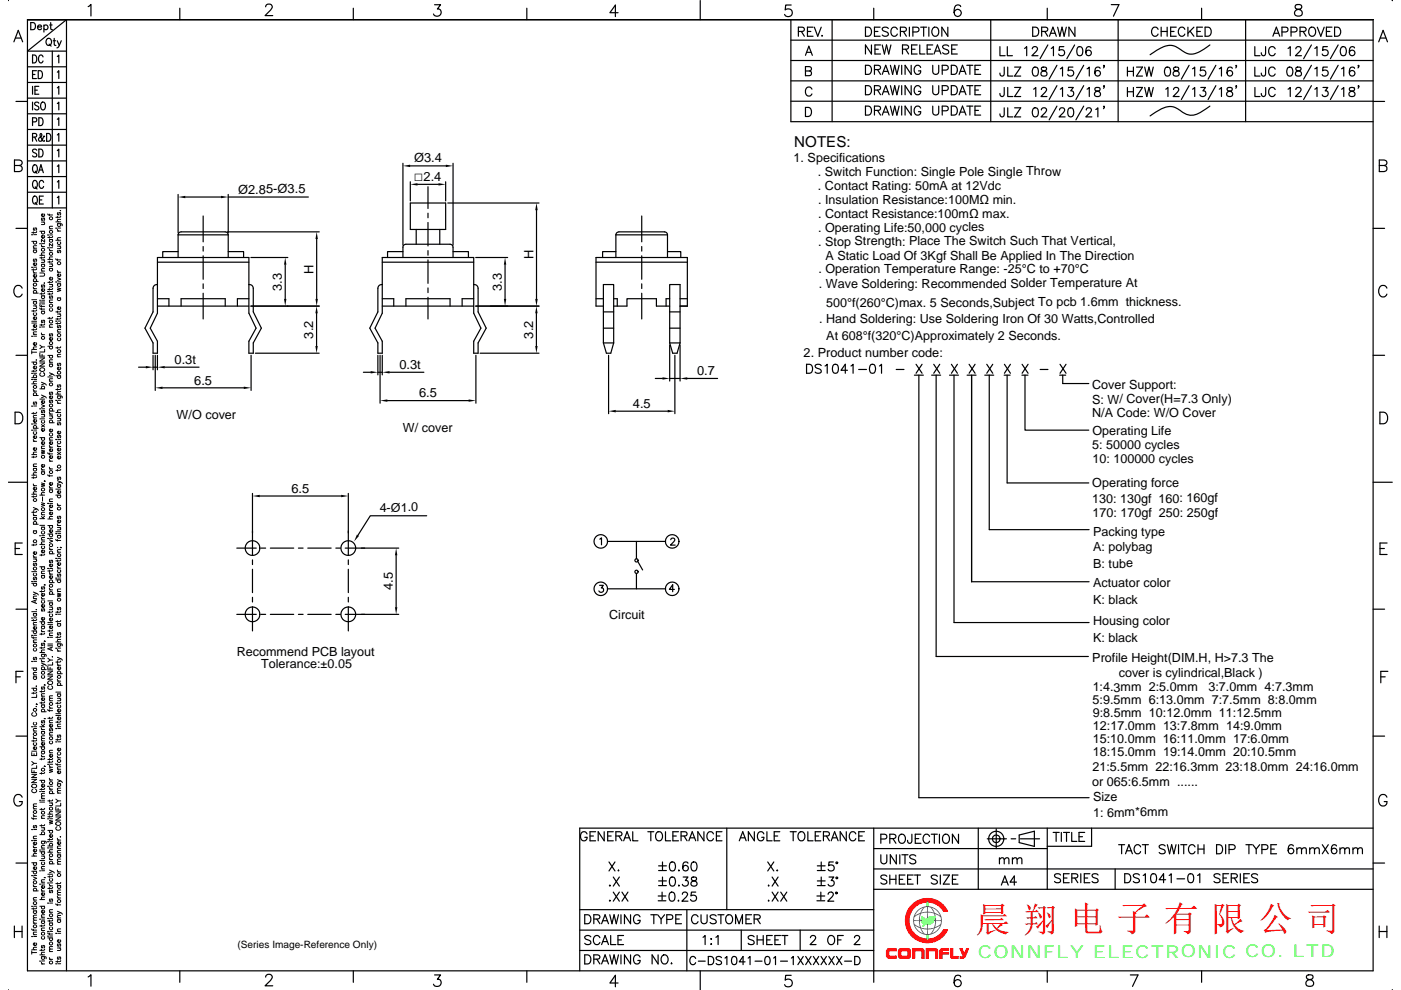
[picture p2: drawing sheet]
<svg xmlns="http://www.w3.org/2000/svg" width="297mm" height="210mm" viewBox="0 0 297 210" stroke-linecap="round" stroke-linejoin="round" font-family="sans-serif">
<defs><g id="words">
<text font-size="7.4" fill="#f00" x="206.9" y="197.6">晨 翔 电 子 有 限 公 司</text>
<text font-size="3.7" fill="#0f0" x="207.4" y="203.2">CONNFLY ELECTRONIC CO. LTD</text>
<text font-size="3.3" x="87.8" y="38.4">□</text>
<text font-size="3.2" x="168.4" y="31.1">NOTES:</text>
<g font-size="2.7">
<text x="87.8" y="34.4">Ø3.4</text>
<text x="168.3" y="34.3">1. Specifications</text>
<text x="50.5" y="41">Ø2.85-Ø3.5</text>
<text x="89.8" y="38.4">2.4</text>
<text x="173.4" y="37.3">. Switch Function: Single Pole Single Throw</text>
<text x="173.4" y="40.4">. Contact Rating: 50mA at 12Vdc</text>
<text x="173.4" y="43.3">. Insulation Resistance:100MΩ min.</text>
<text x="173.5" y="46.2">. Contact Resistance:100mΩ max.</text>
<text x="173.5" y="49.2">. Operating Life:50,000 cycles</text>
<text x="173.5" y="52.1">. Stop Strength: Place The Switch Such That Vertical,</text>
<text x="66.5" y="58" transform="rotate(-90 66.5 58)">H</text>
<text x="113.1" y="55" transform="rotate(-90 113.1 55)">H</text>
<text x="173.5" y="57.9">. Operation Temperature Range: -25°C to +70°C</text>
<text x="175" y="55.2">A Static Load Of 3Kgf Shall Be Applied In The Direction</text>
<text x="59.8" y="61.7" transform="rotate(-90 59.8 61.7)">3.3</text>
<text x="106.4" y="61.7" transform="rotate(-90 106.4 61.7)">3.3</text>
<text x="173.6" y="61">. Wave Soldering: Recommended Solder Temperature At</text>
<text x="175.1" y="65.1">500°f(260°C)max. 5 Seconds,Subject To pcb 1.6mm thickness.</text>
<text x="66.4" y="71.8" transform="rotate(-90 66.4 71.8)">3.2</text>
<text x="113" y="71.8" transform="rotate(-90 113 71.8)">3.2</text>
<text x="173.7" y="68.6">. Hand Soldering: Use Soldering Iron Of 30 Watts,Controlled</text>
<text x="37" y="77.2">0.3t</text>
<text x="170.4" y="75.7">2. Product number code:</text>
<text x="175.2" y="72.2">At 608°f(320°C)Approximately 2 Seconds.</text>
<text x="41.2" y="81.6">6.5</text>
<text x="84.7" y="78.3">0.3t</text>
<text x="147.8" y="79.6">0.7</text>
<text x="231.6" y="82.4">Cover Support:</text>
<text x="37.4" y="88.9">W/O cover</text>
<text x="88.8" y="84.3">6.5</text>
<text x="134.2" y="86.5">4.5</text>
<text x="231.6" y="85.6">S: W/ Cover(H=7.3 Only)</text>
<text x="231.6" y="88.4">N/A Code: W/O Cover</text>
<text x="85.4" y="91.7">W/ cover</text>
<text x="231.6" y="95.2">5: 50000 cycles</text>
<text x="231.6" y="92.3">Operating Life</text>
<text x="231.6" y="98.2">10: 100000 cycles</text>
<text x="61.8" y="104.5">6.5</text>
<text x="231.6" y="106.6">130: 130gf 160: 160gf</text>
<text x="231.6" y="103.4">Operating force</text>
<text x="80.5" y="108.5">4-Ø1.0</text>
<text x="231.6" y="109.8">170: 170gf 250: 250gf</text>
<text x="231.8" y="113.7">Packing type</text>
<text x="231.8" y="116.9">A: polybag</text>
<text x="83.3" y="125.1" transform="rotate(-90 83.3 125.1)">4.5</text>
<text x="231.8" y="120.4">B: tube</text>
<text x="231.8" y="124.5">Actuator color</text>
<text x="129.2" y="131.3">Circuit</text>
<text x="231.8" y="128.1">K: black</text>
<text x="231.8" y="136.2">K: black</text>
<text x="231.8" y="132.7">Housing color</text>
<text x="50.2" y="139.1">Recommend PCB layout</text>
<text x="55.4" y="141.8">Tolerance:±0.05</text>
<text x="231.6" y="140.4">Profile Height(DIM.H, H&gt;7.3 The</text>
<text x="237.2" y="143.7">cover is cylindrical,Black )</text>
<text x="231.7" y="149.3">5:9.5mm 6:13.0mm 7:7.5mm 8:8.0mm</text>
<text x="231.7" y="146.7">1:4.3mm 2:5.0mm</text>
<text x="256.2" y="146.6">3:7.0mm 4:7.3mm</text>
<text x="231.7" y="152.1">9:8.5mm 10:12.0mm 11:12.5mm</text>
<text x="231.7" y="154.9">12:17.0mm 13:7.8mm 14:9.0mm</text>
<text x="231.7" y="157.6">15:10.0mm 16:11.0mm 17:6.0mm</text>
<text x="231.7" y="160.4">18:15.0mm 19:14.0mm 20:10.5mm</text>
<text x="231.6" y="166.7">or 065:6.5mm ......</text>
<text x="231.6" y="163.6">21:5.5mm 22:16.3mm 23:18.0mm 24:16.0mm</text>
<text x="231.8" y="169.9">Size</text>
<text x="231.8" y="173.2">1: 6mm*6mm</text>
</g>
<text font-size="2.1" x="50.3" y="201.1">(Series Image-Reference Only)</text>
</g></defs>
<g fill="none" stroke="#000" stroke-width=".25">
<path d="M1.7 .1h.1M2.9 8.9l1-2.5 .9 2.5M3.3 8.1h1.1M18.7 1.4l.6-.5v2.5M38.1 1.7v2.5M56.3 1.4l.1-.3a.8 .8 0 0 1 1.1-.1 .56 .56 0 0 1 .1 .8l-1.4 1.5h1.6M74.9 1.7v2.5M92.1 1h1.3l-.7 .9a.82 .82 0 0 1 .8 1.1 .82 .82 0 0 1-1.4 .3l-.2-.3M111.7 1.7v2.5M131 2.7h-1.7l1.2-1.6v2.4M148.5 .1v4.1M167.7 12.8h123.4"/>
<path d="M167.7 8.5h123.4M167.7 17.2h123.4M167.7 1.1h-1.1l-.1 1a.86 .86 0 0 1 1.3 0 .86 .86 0 0 1-.2 1.3 .86 .86 0 0 1-1.3-.3M169.3 6.7l1.1-.1 .1-.3v-.3l-.4-.2h-.8v1.9M169.9 6.7l.6 1M170.8 11.7l.7-1.9 .7 1.9M171 11.1h1M171.2 6.7h.7M172.4 5.8h-1.2v1.9h1.2M172.7 5.8l.7 1.9 .7-1.9M174.3 7.5v.2l.1-.1M176.4 4.2v21.6"/>
<path d="M183.5 5.8h.6a1.03 1.03 0 0 1 .7 .9 1.03 1.03 0 0 1-.7 1h-.6zM184.8 9.5v2l-1.3-2v2M185.3 1.7v2.5M185.4 6.7h.7M185.5 10.4h.7M186.6 5.8h-1.2v1.9h1.2M186.7 9.5h-1.2v2h1.2M187 9.5l.5 2 .5-2 .4 2 .5-2M188.3 6a.73 .73 0 0 0-.7-.3 .73 .73 0 0 0-.6 .5l.2 .3 1 .4 .1 .5a.86 .86 0 0 1-1.3 0M190.2 6.2a.7 .7 0 0 0-.8-.4 .7 .7 0 0 0-.5 .7 .79 .79 0 0 0 .2 1 .79 .79 0 0 0 1.1-.1v-.2M190.9 6.7l1.1-.1 .2-.3-.1-.3-.4-.2h-.8v1.9M191.3 10.4h1.1l.2-.5-.4-.4h-.9v2"/>
<path d="M191.5 6.7l.7 1M192 10.4l.6 1.1M192.8 5.8v1.9M193.3 10.4h.7M193.5 6.8h.9a.51 .51 0 0 0 .5-.5 .51 .51 0 0 0-.5-.5h-.9v1.9M194.5 9.5h-1.2v2h1.2M195 9.5v2h1.1M195.2 5.8h1.3M195.8 5.8v1.9M196.6 10.4h.7M196.9 5.8v1.9M197.8 9.5h-1.2v2h1.2"/>
<path d="M197.9 5.8a.96 .96 0 0 1 1.1 .6 .96 .96 0 0 1-.3 1.2 .91 .91 0 0 1-1.1-.4 .91 .91 0 0 1 .2-1.2zM198 11.5l.8-2 .7 2M198.3 10.8h.9M201 5.8v1.9l-1.3-1.9v1.9M201.1 9.8a.73 .73 0 0 0-.7-.3 .73 .73 0 0 0-.5 .5l.1 .3 1 .3 .1 .6a.86 .86 0 0 1-1.2 0M201.8 10.4h.7M203 9.5h-1.2v2h1.2M203.7 1.4a.69 .69 0 0 0-1.1-.2 1.46 1.46 0 0 0 .4 2.3 .76 .76 0 0 0 .8-.7 .76 .76 0 0 0-.7-.8 .76 .76 0 0 0-.8 .7M210.1 4.2v21.6M212 9.9v1.9h1.1M213.6 9.9v1.9h1.1M217.2 10.3l.5-.4v1.9"/>
<path d="M218.9 10.4l.3-.5 .7 .2a.61 .61 0 0 1-.2 .8l-.9 .9h1.3M218.9 5.8h.7a1.03 1.03 0 0 1 .6 .9 1.03 1.03 0 0 1-.6 1h-.7zM220.9 6.7l1.1-.1 .1-.3v-.3l-.4-.2h-.8v1.9M221.5 6.7l.6 1M222 1.7v2.5M222.2 9.5l-1.7 3M222.5 7.7l.7-1.9 .8 1.9M222.8 7.1h.9M222.9 10.3l.5-.4v1.9M224.2 5.8l.5 1.9 .5-1.9 .4 1.9 .5-1.9M225.6 9.9h-1l-.1 .8a.68 .68 0 0 1 1.1 0 .68 .68 0 0 1-.2 1 .68 .68 0 0 1-.9-.2M227.8 9.5l-1.6 3"/>
<path d="M227.9 5.8v1.9l-1.3-1.9v1.9M228.6 10a.62 .62 0 0 1 .9 .3 1.62 1.62 0 0 1-.2 1.4 .63 .63 0 0 1-.9-.2 1.68 1.68 0 0 1 .2-1.5zM231.3 10.2a.55 .55 0 0 0-.8-.2 1.14 1.14 0 0 0 .3 1.8 .6 .6 0 0 0 .6-.5 .6 .6 0 0 0-.6-.7 .6 .6 0 0 0-.6 .6M235.6 1h1.6l-1.1 2.4M237.1 4.2v21.6M245.5 6.2a.71 .71 0 0 0-.8-.4 .71 .71 0 0 0-.5 .7 .8 .8 0 0 0 .2 1 .8 .8 0 0 0 1-.1l.1-.2M246.2 6.7h1.3M246.2 5.8v1.9M247.5 5.8v1.9M248.2 6.7h.7M249.4 5.8h-1.2v1.9h1.2M251.2 6.2a.71 .71 0 0 0-.8-.4 .71 .71 0 0 0-.6 .7 .8 .8 0 0 0 .3 1 .8 .8 0 0 0 1-.1l.1-.2"/>
<path d="M251.9 5.8v1.9M252.3 6.6l.8 1.1M253.1 5.8l-1.2 1.3M253.8 6.7h.7M254.8 1.7v2.5M255 5.8h-1.2v1.9h1.2M255.5 5.8h.7a1.03 1.03 0 0 1 .6 .9 1.03 1.03 0 0 1-.6 1h-.7zM264.1 4.2v21.6M269.9 7.7l.7-1.9 .7 1.9M270.2 7.1h.9M271.8 6.8h.8a.51 .51 0 0 0 .5-.5 .51 .51 0 0 0-.5-.5h-.8v1.9M273.7 6.8h.8l.5-.4a.5 .5 0 0 0-.5-.6h-.8v1.9"/>
<path d="M274.7 1.1a.49 .49 0 0 0 .2 .8 1 1 0 0 1 1.2 1 .85 .85 0 0 1-1 .5 .85 .85 0 0 1-.6-.8 1.43 1.43 0 0 1 1.4-.8l.1-.5a.91 .91 0 0 0-1.3-.2zM275.6 6.7l1.1-.1 .2-.5-.4-.3h-.9v1.9M276.3 6.7l.6 1M277.6 6a.8 .8 0 0 1 1.1-.1 .8 .8 0 0 1 .2 1 .73 .73 0 0 1-.7 .8 .73 .73 0 0 1-.7-.8zM279.3 5.8l.7 1.9 .8-1.9M281.2 6.7h.8M282.4 5.8h-1.2v1.9h1.2M283 5.8h.6a1.02 1.02 0 0 1 .7 .9 1.02 1.02 0 0 1-.7 1h-.6zM291.1 4.2h-285.3h285.3M291.1 4.2v201.7h-285.3v-201.7M292.3 8.9l.9-2.5 1 2.5M292.7 8.1h1.1"/>
<path d="M3.1 35.1h1a.65 .65 0 0 1 .6 .6 .65 .65 0 0 1-.6 .7h-1v-2.5l1.4 .2a.56 .56 0 0 1 0 .9l-.4 .1M3.4 21.5h2.4M167.7 25.8h123.4M167.7 21.5h123.4M291.1 21.5h2.5M292.4 35.1h1.1a.65 .65 0 0 1 .6 .6 .65 .65 0 0 1-.6 .7h-1.1v-2.5l1.4 .2a.56 .56 0 0 1 0 .9l-.3 .1M3.4 48.4h2.4M291.1 48.4h2.5M3.4 75.4h2.4M4.7 61.1a.91 .91 0 0 0-1-.6 .91 .91 0 0 0-.8 1 1.06 1.06 0 0 0 .3 1.1 1.06 1.06 0 0 0 1.1 .3l.4-.5M291.1 75.4h2.5M294 61.1a.9 .9 0 0 0-1-.6 .9 .9 0 0 0-.7 1 1.06 1.06 0 0 0 .3 1.1 1.06 1.06 0 0 0 1.1 .3l.3-.5"/>
<path d="M3.2 87.4h.8a1.32 1.32 0 0 1 .9 1.3 1.32 1.32 0 0 1-.9 1.2h-.8zM292.6 87.4h.8a1.32 1.32 0 0 1 .8 1.3 1.32 1.32 0 0 1-.8 1.2h-.8zM1.8 102.3h4M3.2 116.3h.9M4.7 115.2h-1.5v2.4h1.5M291.1 102.3h4.1M292.6 116.3h.9M294.1 115.2h-1.5v2.4h1.5M3.4 129.2h2.4M291.1 129.2h2.5M3.4 156.1h2.4M3.4 143.6h.9"/>
<path d="M4.9 142.4h-1.5v2.4M291.1 156.1h2.5M292.8 143.6h.9M294.3 142.4h-1.5v2.4M4.7 169.1a.91 .91 0 0 0-1-.6 .91 .91 0 0 0-.8 .9 1.07 1.07 0 0 0 .3 1.2 1.07 1.07 0 0 0 1.1 .2l.4-.4v-.4h-.6M124.5 176.9a.71 .71 0 0 0-.8-.5 .71 .71 0 0 0-.6 .8 .79 .79 0 0 0 .2 1 .79 .79 0 0 0 1.1-.1l.1-.5h-.5M125.1 177.3h.7M126.3 176.4h-1.2v1.9h1.2M128.1 176.4v1.9l-1.3-1.9v1.9M128.8 177.3h.8M130 176.4h-1.2v1.9h1.2M130.6 177.3l1.1-.1 .2-.4-.5-.4h-.8v1.9"/>
<path d="M131.2 177.3l.7 1M132.2 178.3l.7-1.9 .8 1.9M132.5 177.7h.9M134.2 176.4v1.9h1.1M137.4 176.4h1.2M138 176.4v1.9M139.2 176.7a.8 .8 0 0 1 1-.1 .8 .8 0 0 1 .3 1 .73 .73 0 0 1-.8 .8 .73 .73 0 0 1-.7-.8zM141.1 176.4v1.9h1.1M142.7 177.3h.7M143.8 176.4h-1.1v1.9h1.1M144.4 177.3l1.1-.1 .2-.2-.1-.4-.4-.2h-.8v1.9M145 177.3l.7 1"/>
<path d="M146.1 178.3l.7-1.9 .7 1.9M146.3 177.7h.9M149.2 176.4v1.9l-1.2-1.9v1.9M151.3 176.9a.71 .71 0 0 0-.9-.5 .71 .71 0 0 0-.5 .8 .8 .8 0 0 0 .2 1 .8 .8 0 0 0 1.1-.1l.1-.2M151.9 177.3h.7M153.1 176.4h-1.2v1.9h1.2M154.1 175.6v17.3M156.7 178.3l.8-1.9 .7 1.9M157 177.7h.9M159.9 176.4v1.9l-1.2-1.9v1.9M161.9 176.9a.7 .7 0 0 0-.8-.5 .7 .7 0 0 0-.5 .8 .79 .79 0 0 0 .2 1 .79 .79 0 0 0 1.1-.1v-.5h-.4M162.6 176.4v1.9h1.1"/>
<path d="M164.1 177.3h.8M165.3 176.4h-1.2v1.9h1.2M167.5 176.4h1.3M168.2 176.4v1.9M169.5 176.5a.93 .93 0 0 1 1.1 .4 .93 .93 0 0 1-.1 1.2 .79 .79 0 0 1-1.1 .1 .79 .79 0 0 1-.2-1zM171.3 176.4v1.9h1.1M172.8 177.3h.8M174 176.4h-1.2v1.9h1.2M174.6 177.3l1.1-.1 .2-.2-.1-.4-.4-.2h-.8v1.9M175.2 177.3l.7 1M176.2 178.3l.8-1.9 .7 1.9M176.5 177.7h.9"/>
<path d="M179.4 176.4v1.9l-1.3-1.9v1.9M181.4 176.9a.71 .71 0 0 0-.8-.5 .71 .71 0 0 0-.5 .8 .8 .8 0 0 0 .2 1 .8 .8 0 0 0 1.1-.1v-.2M182.1 177.3h.7M183.3 176.4h-1.2v1.9h1.2M185.3 175.6v32.8M185.3 180h36.7M186.8 178h.8a.51 .51 0 0 0 .4-.6 .51 .51 0 0 0-.4-.5h-.8v2M188.7 177.9l1.1-.1 .1-.3v-.4l-.4-.2h-.8v2M189.3 177.9l.6 1M190.7 177.2a.71 .71 0 0 1 .8-.2 .71 .71 0 0 1 .5 .7 .85 .85 0 0 1-.2 .9 .85 .85 0 0 1-.9 .2 1.23 1.23 0 0 1-.2-1.6zM193.3 176.9l-.1 1.8-.2 .2-.4-.1-.2-.6M194.1 177.9h.7"/>
<path d="M195.3 176.9h-1.2v2h1.2M197.1 177.4a.71 .71 0 0 0-.8-.5 .71 .71 0 0 0-.6 .8v.4a.71 .71 0 0 0 .6 .8 .71 .71 0 0 0 .8-.5M197.4 176.9h1.3M198.1 176.9v2M199.2 176.9v2M200 177.2a.71 .71 0 0 1 .8-.2 .71 .71 0 0 1 .5 .7 .85 .85 0 0 1-.2 .9 .85 .85 0 0 1-.9 .2 1.23 1.23 0 0 1-.2-1.6zM203.2 176.9v2l-1.3-2v2M207.4 175.6v13M209.3 177.9h4.1M211.2 175.8v4.2M214.4 177.9h.9M216.1 177.1l3.2-.8v3.2l-3.2-.8z"/>
<path d="M216.3 177.9h4.1M222 175.6v13M223.3 176.6h1.3M223.9 176.6v1.9M225 176.6v1.9M225.5 176.6h1.3M226.1 176.6v1.9M227.2 176.6v1.9h1.1M228.8 177.5h.7M230 176.6h-1.2v1.9h1.2M231.4 175.6v3.9h-9.4M237.2 179.2h1.2"/>
<path d="M237.8 179.2v1.9M241.8 179.6a.71 .71 0 0 0-.8-.4 .71 .71 0 0 0-.5 .7 .8 .8 0 0 0 .2 1 .8 .8 0 0 0 1-.1l.1-.2M242.2 179.2h1.3M242.8 179.2v1.9M247 179.4a.72 .72 0 0 0-.7-.3 .72 .72 0 0 0-.5 .5l.2 .3 .7 .3a.46 .46 0 0 1 .3 .3 .46 .46 0 0 1-.1 .5 .9 .9 0 0 1-1.1-.2M247.5 179.2l.5 1.9 .4-1.9 .5 1.9 .4-1.9M249.9 179.2v1.9M250.3 179.2h1.3M251 179.2v1.9M253.4 179.6a.71 .71 0 0 0-.8-.4 .71 .71 0 0 0-.6 .7 .79 .79 0 0 0 .2 1 .79 .79 0 0 0 1.1-.1l.1-.2M254 179.2v1.9M255.3 179.2v1.9"/>
<path d="M257.9 179.2h.7a1.03 1.03 0 0 1 .6 .9 1.03 1.03 0 0 1-.6 1h-.7zM259.9 179.2v1.9M264.2 179.2h1.2M264.8 179.2v1.9M265.6 179.2l.7 .9v1M267.1 179.2l-.8 .9M270.7 179.2h-1.2v1.9h1.2M274.2 179.4a.55 .55 0 0 0-.8-.1 1.14 1.14 0 0 0 .3 1.8 .6 .6 0 0 0 .6-.6 .6 .6 0 0 0-.5-.6 .6 .6 0 0 0-.7 .6M275 179.8v1.3M277.7 179.8v1.3M280.4 179.2l1.2 1.9M281.6 179.2l-1.2 1.9"/>
<path d="M283.4 179.4a.53 .53 0 0 0-.8-.1 1.09 1.09 0 0 0 .3 1.8 .59 .59 0 0 0 .6-.6 .59 .59 0 0 0-.6-.6 .59 .59 0 0 0-.6 .6M284.1 179.8v1.3M286.9 179.8v1.3M291.1 175.6h-168.2v30.3M294 169.1a.9 .9 0 0 0-1-.6 .9 .9 0 0 0-.7 .9 1.07 1.07 0 0 0 .2 1.2 1.07 1.07 0 0 0 1.2 .2l.3-.4v-.4h-.5M3 196.4v2.5M3 197.6h1.7M3.4 183.1h2.4M4.7 196.4v2.5M122.9 192.9h62.4M122.9 197.3h62.4M124 194h.6a1.02 1.02 0 0 1 .7 1 1.02 1.02 0 0 1-.7 .9h-.6z"/>
<path d="M125.3 198.7a.73 .73 0 0 0-.7-.3 .73 .73 0 0 0-.6 .5l.2 .3 .9 .3 .2 .6a.86 .86 0 0 1-1.3 0M125.9 194.9l1.1-.1 .2-.4-.5-.4h-.8v1.9M126.5 194.9l.7 1M127.2 198.9a.71 .71 0 0 0-.8-.5 .71 .71 0 0 0-.6 .8 .85 .85 0 0 0 .2 .9 .85 .85 0 0 0 .9 .2l.3-.4M127.6 195.9l.7-1.9 .7 1.9M127.8 195.3h.9M127.8 199.7h.9M129.1 182.8l1.3 1.9M129.2 187.8h.2zM129.2 191.1h.2zM129.3 194l.5 1.9 .4-1.9 .5 1.9 .4-1.9M129.5 198.4v1.9h1.1"/>
<path d="M130 186l1.3 1.9M130 189.2l1.3 1.9M130.4 182.8l-1.3 1.9M131 199.4h.8M131 184.6h.2zM131.3 186l-1.3 1.9M131.3 189.2l-1.3 1.9M131.7 194v1.9M131.9 189.2l1.2 1.9M132.2 198.4h-1.2v1.9h1.2M133.1 189.2l-1.2 1.9M133.7 194v1.9l-1.3-1.9v1.9"/>
<path d="M135.7 194.5a.71 .71 0 0 0-.8-.5 .71 .71 0 0 0-.6 .7 .84 .84 0 0 0 .2 1 .84 .84 0 0 0 .9 .1l.3-.3v-.3h-.5M138 194h1.3M138.6 194v1.9M139.4 194l.8 .9v1M139.6 190h1.6M139.6 191.1h1.6M139.6 183.6h1.7M139.6 184.6h1.7M139.6 186.8h1.7M139.6 187.8h1.7M140.4 189.2v1.7M140.5 182.8v1.7"/>
<path d="M140.5 186v1.7M140.9 194l-.7 .9M141.4 195l1.1-.1 .1-.2v-.5l-.4-.2h-.8v1.9M142.1 189.3a.6 .6 0 0 1 .9 .3 1.62 1.62 0 0 1-.2 1.5 .63 .63 0 0 1-.9-.3 1.6 1.6 0 0 1 .2-1.5zM142.2 182.9a.63 .63 0 0 1 .9 .3 .96 .96 0 0 1-.6 1.5 1.21 1.21 0 0 1-.3-1.8zM142.2 186.1a.63 .63 0 0 1 .9 .3 .99 .99 0 0 1-.6 1.5 1.24 1.24 0 0 1-.3-1.8zM143.3 194.9h.7M143.8 184.6h.2zM143.8 187.8h.2zM143.8 191v.1zM144.5 194h-1.2v1.9h1.2M144.7 189.7l.3-.5 .7 .2a.58 .58 0 0 1-.2 .8l-.9 .9h1.3"/>
<path d="M144.8 186h1.1l-.6 .8a.64 .64 0 0 1 .6 .6 .64 .64 0 0 1-.5 .6 .64 .64 0 0 1-.7-.4M145.6 192.9v13M145.9 183.1a.57 .57 0 0 0-.9-.2 1.48 1.48 0 0 0 0 1.7 .59 .59 0 0 0 .9-.2 .59 .59 0 0 0-.4-.8 .59 .59 0 0 0-.7 .5M146.7 186.1a.41 .41 0 0 0 .2 .7 .71 .71 0 0 1 .7 .2 .71 .71 0 0 1 .1 .8 .68 .68 0 0 1-.8 .1 .68 .68 0 0 1-.4-.6 1.1 1.1 0 0 1 1.1-.6l.1-.4a.72 .72 0 0 0-1-.2zM146.8 182.9a.63 .63 0 0 1 .9 .3 .96 .96 0 0 1-.7 1.5 1.21 1.21 0 0 1-.2-1.8zM147.5 189.2h-.9l-.1 .8a.68 .68 0 0 1 1 0 .68 .68 0 0 1-.1 1 .68 .68 0 0 1-1-.2M148 194.5a.71 .71 0 0 0-.8-.5 .71 .71 0 0 0-.6 .7v.5a.71 .71 0 0 0 .6 .7 .71 .71 0 0 0 .8-.4M148.6 194v1.4a.66 .66 0 0 0 .7 .5 .66 .66 0 0 0 .6-.5v-1.4M149.1 198.8l.4-.4v1.9M150.7 199.2h.2zM151.8 198.8l.5-.4v1.9M151.8 194.3a.74 .74 0 0 0-1.2 .2l.1 .2 1 .4 .1 .6a.86 .86 0 0 1-1.2 0"/>
<path d="M152.2 194h1.3M152.8 194v1.9M154 194.3a.71 .71 0 0 1 .8-.3 .71 .71 0 0 1 .5 .7 .85 .85 0 0 1-.2 1 .85 .85 0 0 1-.9 .1 1.21 1.21 0 0 1-.2-1.5zM156 195.9v-1.9l.7 1.9 .7-1.9v1.9M157.2 197.3v4.3M158.2 194.9h.7M159.3 194h-1.1v1.9h1.1M159.9 194.9l1.1-.1 .2-.4-.5-.4h-.8v1.9M159.9 198.7a.71 .71 0 0 0-.7-.3 .71 .71 0 0 0-.6 .5l.2 .3 .9 .3a.47 .47 0 0 1 0 .8 .89 .89 0 0 1-1.1-.2M160.5 199.4h1.3M160.5 194.9l.7 1M160.5 198.4v1.9"/>
<path d="M161.8 198.4v1.9M162.6 199.4h.7M162.8 182.8l1.3 1.9M162.9 187.8h.1zM163 191v.1zM163.7 186l1.3 1.9M163.7 189.2l1.3 1.9M163.7 198.4h-1.1v1.9h1.1M164.1 182.8l-1.3 1.9M164.3 199.4h.7M164.7 184.6h.2zM165 186l-1.3 1.9"/>
<path d="M165 189.2l-1.3 1.9M165.5 198.4h-1.2v1.9h1.2M165.5 189.2l1.3 1.9M165.8 198.4h1.2M166.4 198.4v1.9M166.8 189.2l-1.3 1.9M169.7 197.3v4.3M171.8 198.9l.4-.5 .6 .2a.61 .61 0 0 1-.1 .8l-1 .9h1.3M173.2 190h1.7M173.2 191.1h1.7M173.3 183.6h1.6M173.3 184.6h1.6"/>
<path d="M173.3 186.8h1.6M173.3 187.8h1.6M174 189.2v1.7M174.1 182.8v1.7M174.1 186v1.7M175.6 189.7l.4-.5 .6 .2a.61 .61 0 0 1-.2 .8l-.9 .9h1.3M175.7 198.7a.7 .7 0 0 1 .8-.2 .7 .7 0 0 1 .5 .7 .84 .84 0 0 1-.2 .9 .84 .84 0 0 1-.9 .2l-.2-.2a1.21 1.21 0 0 1 0-1.4zM175.8 186h1l-.6 .8a.64 .64 0 0 1 .6 .9 .64 .64 0 0 1-1.1 .1l-.1-.2M176.7 182.8h-.9l-.1 .8a.68 .68 0 0 1 1 0 .68 .68 0 0 1-.1 1.1 .68 .68 0 0 1-1-.3M177.6 199.4h.7M178.8 198.4h-1.2v1.9M181.2 198.9l.3-.5h.4l.3 .2a.61 .61 0 0 1-.2 .8l-.9 .9h1.3"/>
<path d="M185.3 184.3h105.8M185.3 188.6h105.8M186.8 181.3v1.4a.64 .64 0 0 0 .6 .5 .64 .64 0 0 0 .6-.5v-1.4M188 185.9a.71 .71 0 0 0-.7-.3 .71 .71 0 0 0-.5 .5l.1 .2 .8 .3a.44 .44 0 0 1 .3 .4 .44 .44 0 0 1-.2 .4 .83 .83 0 0 1-1-.2M188.7 185.6v1.9M188.7 186.5h1.2M189.9 185.6v1.9M190 181.3v1.9l-1.2-1.9v1.9M190.7 186.5h.7M190.8 181.3v1.9M191.2 181.3h1.3M191.9 181.3v1.9"/>
<path d="M191.9 185.6h-1.2v1.9h1.2M192.4 186.5h.7M193.6 185.6h-1.2v1.9h1.2M193.9 185.6h1.3M194.2 181.6a.73 .73 0 0 0-.7-.3 .73 .73 0 0 0-.6 .5l.2 .2 .9 .4 .2 .6a.86 .86 0 0 1-1.3 0M194.5 185.6v1.9M198.7 185.9a.73 .73 0 0 0-.7-.3 .73 .73 0 0 0-.6 .5l.2 .2 .9 .4 .2 .5a.86 .86 0 0 1-1.3 0M199.4 185.6v1.9M200 185.6h1.3l-1.3 1.9h1.3M201.9 186.5h.8M203.1 185.6h-1.2v1.9h1.2M211.9 182.3l.5-.4 .4 .1 .1 1.2"/>
<path d="M211.9 181.9v1.3M212.3 187.7l.7-1.9 .8 1.9M212.6 187.1h.9M212.9 182.3l.5-.4 .4 .1 .1 1.2M214.7 182.3l.4-.4 .5 .1v1.2M214.7 181.9v1.3M215.5 187.1h-1.4l1-1.3v1.9M215.6 182.3l.5-.4 .5 .1 .1 1.2M224.9 185.6a.72 .72 0 0 0-.7-.3 .72 .72 0 0 0-.6 .5l.2 .2 .9 .4a.47 .47 0 0 1 0 .7 .89 .89 0 0 1-1.1-.1M225.5 186.2h.7M226.7 185.3h-1.2v1.9h1.2M227.2 186.2l1.1-.1 .2-.2-.1-.4-.4-.2h-.8v1.9"/>
<path d="M227.9 186.2l.6 1M229.2 185.3v1.9M229.9 186.2h.7M231.1 185.3h-1.2v1.9h1.2M232.8 185.6a.72 .72 0 0 0-.7-.3 .72 .72 0 0 0-.6 .5l.2 .2 .9 .4a.47 .47 0 0 1 0 .7 .89 .89 0 0 1-1.1-.1M236.4 184.3v4.3M238.5 185.3h.6a1.02 1.02 0 0 1 .7 1 1.02 1.02 0 0 1-.7 .9h-.6zM238.6 181.1l.8-1.9 .7 1.9M238.9 180.5h.9M241.6 185.6a.74 .74 0 0 0-1.3 .2l.3 .3 .8 .3 .2 .6a.86 .86 0 0 1-1.3 0M242.4 185.7l.4-.4v1.9M244.2 185.4a.63 .63 0 0 1 .9 .3 1.27 1.27 0 0 1-.4 1.5h-.2a1.22 1.22 0 0 1-.3-1.8z"/>
<path d="M247.1 186.6h-1.3l.9-1.3v1.9M247.9 185.7l.4-.4v1.9M249.5 186.4h1.7M252.1 185.4a.63 .63 0 0 1 .9 .3 1.62 1.62 0 0 1-.2 1.4 .63 .63 0 0 1-.9-.2 1.62 1.62 0 0 1 .2-1.5zM253.9 185.7l.5-.4v1.9M254 180.1h1.3M258.7 185.6a.74 .74 0 0 0-1.3 .2l.2 .2 .9 .4 .2 .6a.86 .86 0 0 1-1.3 0M259.3 186.2h.8M260.5 185.3h-1.2v1.9h1.2M260.6 180.2h.8a.51 .51 0 0 0 .5-.5 .51 .51 0 0 0-.5-.5h-.8v1.9M261 186.2l1.1-.1 .2-.4-.4-.4h-.9v1.9M261.7 186.2l.6 1"/>
<path d="M263 185.3v1.9M263.7 186.2h.7M264.9 185.3h-1.2v1.9h1.2M266.6 185.6a.74 .74 0 0 0-1.3 .2l.2 .2 .9 .4 .2 .6a.86 .86 0 0 1-1.3 0M267.5 180.2h.9a.51 .51 0 0 0 .4-.5 .51 .51 0 0 0-.4-.5h-.9v1.9M269.5 180.1h.7M275 180.2l.4-.4 .5 .1v1.2M275.9 180.2l.5-.4 .5 .1 .1 1.2M277.7 180.2l.5-.4 .4 .1 .1 1.2M278.7 180.2l.5-.4 .4 .1 .1 1.2M284.1 180.2l.5-.4 .4 .1 .1 1.2M285.1 180.2l.5-.4 .4 .1 .1 1.2"/>
<path d="M286.9 180.2l.4-.4 .5 .1v1.2M287.8 180.2l.5-.4 .5 .1 .1 1.2M291.1 183.1h2.5M292.4 197.6h1.6M292.4 196.4v2.5M294 196.4v2.5M18.7 207.2l.6-.5v2.5M38.1 205.9v2.5M56.3 207.2l.1-.3 .4-.2 .7 .1a.53 .53 0 0 1 .1 .8l-1.4 1.5h1.6M74.9 205.9v2.5M92.1 206.8h1.3l-.7 .9a.78 .78 0 0 1 .9 .9 .78 .78 0 0 1-1.1 .6l-.4-.1-.2-.3M111.7 205.9v2.5"/>
<path d="M122.9 201.6h62.4M124 202.5h.6a1.03 1.03 0 0 1 .7 1 1.03 1.03 0 0 1-.7 1h-.6zM125.9 203.4h1.1l.2-.5-.5-.4h-.8v2M126.5 203.4l.7 1.1M127.6 200.3l.7-1.9 .7 1.9M127.6 204.5l.7-2 .7 2M127.8 203.8h.9M129.3 202.5l.5 2 .4-2 .5 2 .4-2M131 208.5h-1.7l1.2-1.6v2.4M131.7 202.5v2M133.7 202.5v2l-1.3-2v2M135.7 203a.71 .71 0 0 0-.8-.5 .71 .71 0 0 0-.6 .8 .79 .79 0 0 0 .3 1 .79 .79 0 0 0 1-.1l.1-.5h-.5"/>
<path d="M139.5 202.5v2l-1.2-2v2M140.4 202.8a.8 .8 0 0 1 1-.1 .8 .8 0 0 1 .2 1 .74 .74 0 0 1-.7 .8 .74 .74 0 0 1-.7-.8zM142.4 204.3v.2zM147.5 203.3a.63 .63 0 0 0-.7-.4 .63 .63 0 0 0-.5 .6v.4a.63 .63 0 0 0 .5 .7 .63 .63 0 0 0 .7-.4M148.1 203.9h1.4M148.5 205.9v4.1M150.2 202.9h.5a.93 .93 0 0 1 .6 .8 .93 .93 0 0 1-.6 .9h-.5zM150.7 200.3h.2zM153 203.1a.64 .64 0 0 0-.7-.3 .64 .64 0 0 0-.5 .5l.2 .2 .8 .4 .2 .5a.74 .74 0 0 1-1.2 0M153.7 203.2l.4-.3v1.7M155.3 203a.56 .56 0 0 1 .9 .2v.4a.73 .73 0 0 1-.6 1 1.11 1.11 0 0 1-.3-1.6zM158 204h-1.3l.8-1.1v1.7"/>
<path d="M158.6 203.2l.4-.3v1.7M160.1 203.9h1.5M162.4 203a.55 .55 0 0 1 .8 .2 .81 .81 0 0 1 .1 1 .81 .81 0 0 1-.9 .3l-.3-.6zM164 203.2l.4-.3v1.7M165.5 203.9h1.5M167.7 206.9h-1.1l-.1 1a.86 .86 0 0 1 1.3 0 .86 .86 0 0 1-.2 1.3 .86 .86 0 0 1-1.3-.4M167.8 203.2l.4-.3v1.7M169.2 202.9l1.1 1.7M170.3 202.9l-1.1 1.7M170.8 202.9l1.2 1.7M172 202.9l-1.2 1.7M172.4 202.9l1.2 1.7"/>
<path d="M173.6 202.9l-1.2 1.7M174.1 202.9l1.1 1.7M175.2 202.9l-1.1 1.7M175.7 202.9l1.2 1.7M176.9 202.9l-1.2 1.7M177.4 202.9l1.1 1.7M178.5 202.9l-1.1 1.7M179.1 203.9h1.5M181.2 202.9h.6a.93 .93 0 0 1 .6 .8 .93 .93 0 0 1-.6 .9h-.6zM203.7 207.2a.73 .73 0 0 0-1.1-.2 1.86 1.86 0 0 0 0 2.2 .76 .76 0 0 0 1.2-.4 .76 .76 0 0 0-.6-1 .76 .76 0 0 0-.9 .7M222 205.9v2.5M239.6 206.8h1.7l-1.2 2.4"/>
<path d="M254.8 205.9v2.5M277.1 206.9a.49 .49 0 0 0 .2 .8 .9 .9 0 0 1 1 .3 .9 .9 0 0 1 .1 1 .86 .86 0 0 1-1 .2 .86 .86 0 0 1-.5-.8 1.1 1.1 0 0 1 1.1-.7 .52 .52 0 0 0 .3-.8zM295.2 210h.1"/>
<circle cx="211.2" cy="177.9" r="1.61"/>
<circle cx="211.2" cy="177.9" r=".81"/>
<circle cx="177.3" cy="189.4" r=".18"/>
<circle cx="177.4" cy="183" r=".18"/>
<circle cx="177.4" cy="186.2" r=".18"/>
</g>
<path d="M193.5 191.8a4.7 4.7 0 0 1 7.4 1.5h-.8a3.9 3.9 0 0 0-6-1.1 3.9 3.9 0 0 0 0 6.1 3.9 3.9 0 0 0 6-1.1h.8a4.7 4.7 0 0 1-7 1.8 4.7 4.7 0 0 1-.4-7.2z" fill-rule="evenodd" fill="#f00"/>
<path d="M200.1 193.3a3.9 3.9 0 0 0-6-1.1 3.9 3.9 0 0 0 0 6.1 3.9 3.9 0 0 0 6-1.1M200.9 193.3a4.7 4.7 0 0 0-7.2-1.7 4.7 4.7 0 0 0 0 7.3 4.7 4.7 0 0 0 7.2-1.7" fill="none" stroke="#f00" stroke-width=".25"/>
<g fill="#00f">
<path d="M199.5 194.8h.2v.4h-.2z"/>
<path d="M199.4 194.3h.1l.2 .5h-.2z"/>
<path d="M199.2 193.9l.1-.1 .2 .5h-.1z"/>
<path d="M198.9 193.5l.2-.1 .2 .4-.1 .1z"/>
<path d="M198.7 193l.4 .4-.2 .1-.3-.3z"/>
<path d="M198.3 192.7l.4 .3-.1 .2-.4-.3z"/>
<path d="M197.9 192.5l.4 .2-.1 .2-.4-.3z"/>
<path d="M197.4 192.3l.5 .2-.1 .1-.4-.1z"/>
<path d="M196.9 192.2l.5 .1v.2l-.5-.1z"/>
<path d="M195.9 192.3l.5-.1v.2l-.5 .1z"/>
<path d="M195.4 192.5l.5-.2v.2l-.4 .1z"/>
<path d="M195 192.7l.4-.2 .1 .1-.4 .3z"/>
<path d="M194.6 193l.4-.3 .1 .2-.4 .3z"/>
<path d="M194.6 193l.1 .2-.3 .3-.2-.1z"/>
<path d="M194.2 193.4l.2 .1-.3 .4-.1-.1z"/>
<path d="M194 193.8l.1 .1-.2 .4h-.1z"/>
<path d="M193.8 194.3h.1l-.1 .5h-.2z"/>
<path d="M193.6 194.8h.2v.4h-.2z"/>
<path d="M195.9 192.3l.1 .1-.3 .5-.1-.1z"/>
<path d="M195.6 192.8l.1 .1-.3 .5-.1-.1z"/>
<path d="M195.3 193.3l.1 .1-.2 .5-.1-.1z"/>
<path d="M195.1 193.8l.1 .1-.1 .5h-.2z"/>
<path d="M194.9 194.4h.2l-.1 .6h-.2z"/>
<path d="M194.8 195.5h.2l.1 .6h-.2z"/>
<path d="M194.9 196.1h.2l.1 .5-.1 .1z"/>
<path d="M195.1 196.7l.1-.1 .2 .6h-.1z"/>
<path d="M195.3 197.2h.1l.3 .4-.1 .1z"/>
<path d="M195.6 197.7l.1-.1 .3 .5-.1 .1z"/>
<path d="M197.6 197.6l.1 .1-.3 .5-.1-.1z"/>
<path d="M197.9 197.2h.1l-.3 .5-.1-.1z"/>
<path d="M198.1 196.6l.1 .1-.2 .5h-.1z"/>
<path d="M198.2 196.1h.2l-.2 .6-.1-.1z"/>
<path d="M198.3 195.5h.2l-.1 .6h-.2z"/>
<path d="M198.2 194.4h.2l.1 .6h-.2z"/>
<path d="M198.1 193.9l.1-.1 .2 .6h-.2z"/>
<path d="M197.9 193.4l.1-.1 .2 .5-.1 .1z"/>
<path d="M197.6 192.9l.1-.1 .3 .5-.1 .1z"/>
<path d="M197.3 192.4l.1-.1 .3 .5-.1 .1z"/>
<path d="M199 194l.6 .4-.2 .1-.5-.3z"/>
<path d="M198.5 193.7l.5 .3-.1 .2-.5-.3z"/>
<path d="M197.9 193.5l.6 .2-.1 .2-.6-.2z"/>
<path d="M197.3 193.4l.6 .1-.1 .2-.5-.1z"/>
<path d="M196.6 193.4h.7v.2h-.7z"/>
<path d="M196 193.4h.6v.2h-.6z"/>
<path d="M195.4 193.5l.6-.1v.2l-.5 .1z"/>
<path d="M194.8 193.7l.6-.2 .1 .2-.6 .2z"/>
<path d="M194.3 194l.5-.3 .1 .2-.5 .3z"/>
<path d="M193.7 194.4l.6-.4 .1 .2-.5 .3z"/>
<path d="M193.9 196l.5 .3-.1 .2-.6-.4z"/>
<path d="M194.4 196.3l.5 .3-.1 .2-.5-.3z"/>
<path d="M194.9 196.6l.6 .2-.1 .2-.6-.2z"/>
<path d="M195.5 196.8l.5 .1v.2l-.6-.1z"/>
<path d="M196 196.9l.6 .1v.2l-.6-.1z"/>
<path d="M196.6 197l.7-.1v.2l-.7 .1z"/>
<path d="M197.3 196.9l.5-.1 .1 .2-.6 .1z"/>
<path d="M197.8 196.8l.6-.2 .1 .2-.6 .2z"/>
<path d="M198.4 196.6l.5-.3 .1 .2-.5 .3z"/>
<path d="M198.9 196.3l.5-.3 .2 .1-.6 .4z"/>
</g>
<g fill="#00f">
<path d="M196.4 192.2h.5v.2h-.5z"/>
<path d="M194.8 195h.2v.5h-.2z"/>
<path d="M198.3 195h.2v.5h-.2z"/>
</g>
<path d="M196.6 191.3v1M196.6 198.2v1" fill="none" stroke="#0f0" stroke-width=".25"/>
<g fill="#0f0">
<path d="M196.5 191.3h.3v1z"/>
<path d="M196.5 191.3l.3 1h-.3z"/>
</g>
<path d="M196.6 198.2v1" fill="none" stroke="#0f0" stroke-width=".25"/>
<g fill="#0f0">
<path d="M196.5 198.2l.3 1h-.3z"/>
<path d="M196.5 198.2h.3v1z"/>
</g>
<g fill="#00f">
<path d="M193.6 195.2h.2v.5l-.2 .1z"/>
<path d="M193.6 195.8l.2-.1 .1 .5h-.1z"/>
<path d="M193.8 196.2h.1l.2 .4-.1 .1z"/>
<path d="M194 196.7l.1-.1 .3 .4-.2 .1z"/>
<path d="M194.2 197.1l.2-.1 .3 .4-.1 .1z"/>
<path d="M194.7 197.4l.4 .3-.1 .1-.4-.3z"/>
<path d="M195.1 197.7l.4 .2-.1 .1-.4-.2z"/>
<path d="M195.5 197.9l.4 .1v.2l-.5-.2z"/>
<path d="M195.9 198l.5 .1v.2l-.5-.1z"/>
<path d="M196.9 198.1l.5-.1v.2l-.5 .1z"/>
<path d="M197.4 198l.4-.1 .1 .1-.5 .2z"/>
<path d="M197.8 197.9l.4-.2 .1 .1-.4 .2z"/>
<path d="M198.2 197.7l.4-.3 .1 .1-.4 .3z"/>
<path d="M198.9 197l.2 .1-.4 .4-.1-.1z"/>
<path d="M199.2 196.6l.1 .1-.2 .4-.2-.1z"/>
<path d="M199.4 196.2h.1l-.2 .5-.1-.1z"/>
<path d="M199.5 195.7l.2 .1-.2 .4h-.1z"/>
<path d="M199.5 195.2h.2v.6l-.2-.1z"/>
</g>
<path d="M196.4 198.1h.5v.2h-.5z" fill="#00f"/>
<path d="M200.1 193.3h.8M200.1 197.2h.8" fill="none" stroke="#f00" stroke-width=".25"/>
<path d="M195.6 196.4l.1 .1M196.2 195.5l-.1-.6-.6-.5-.1 1 .2 .4 .4 .2M198.4 194.5l-.5 1-.4 .3-.5 .2h-.9" fill="none" stroke="#0f0" stroke-width=".25"/>
<path d="M196.6 192.3v2.5" fill="none" stroke="#00f" stroke-width=".21"/>
<path d="M196.2 195.2h.1" fill="none" stroke="#0f0" stroke-width=".51"/>
<path d="M195.5 194.4l.6 .6 .1 .5 .5-.8a1.7 1.7 0 0 1 1.6-.2l-.3 .7a1.51 1.51 0 0 1-1.9 .8l-.4 .5 .3-.5-.5-.3-.2-.4z" fill-rule="evenodd" fill="#0f0"/>
<path d="M196 196l-.4 .4M198.4 194.5h-1.4l-.5 .3-.3 .7" fill="none" stroke="#0f0" stroke-width=".25"/>
<g fill="#00f">
<path d="M193.7 195.2h1.6l-1.6 .2z"/>
<path d="M193.7 195.4l1.6-.2v.2z"/>
<path d="M198 195.2h1.6l-1.6 .2z"/>
<path d="M198 195.4l1.6-.2v.2z"/>
</g>
<path d="M196.6 196v2.2" fill="none" stroke="#00f" stroke-width=".21"/>
<path d="M196.1 196l-.4 .5" fill="none" stroke="#0f0" stroke-width=".25"/>
<g fill="#f00">
<path d="M188 202.2h.4v.5z"/>
<path d="M188 202.2l.4 .5-.4 .2z"/>
<path d="M188 202.9l.4-.2z"/>
<path d="M188 202.9l.5-.1z"/>
<path d="M188 202.9l.6-.1z"/>
</g>
<path d="M188 203.1h2" fill="none" stroke="#f00" stroke-width=".38"/>
<path d="M188 203h2" fill="none" stroke="#f00" stroke-width=".44"/>
<path d="M188 202.8h2" fill="none" stroke="#f00" stroke-width=".21"/>
<g fill="#f00">
<path d="M188.6 201.7l1.4-.5v.5z"/>
<path d="M188.3 201.2h1.7l-1.4 .5z"/>
<path d="M188.3 201.2l.3 .5z"/>
<path d="M188.3 201.2l.1 .5z"/>
<path d="M188.3 201.2l.1 .6z"/>
<path d="M188.3 201.2l-.3 1v-.6z"/>
<path d="M188.3 201.2l.1 1h-.4z"/>
<path d="M188.3 201.2l.1 1z"/>
<path d="M192.5 201.8l.5 .4h-.5z"/>
<path d="M192.5 201.8l.5-.1v.5z"/>
<path d="M192.5 201.8l.5-.3v.2z"/>
<path d="M192.5 201.7l.5-.2z"/>
<path d="M192.4 201.7l.6-.2z"/>
<path d="M190.5 202.2h.5v.5z"/>
<path d="M190.5 202.2l.5 .5-.5 .1z"/>
<path d="M190.5 202.8l.5-.1-.5 .2z"/>
<path d="M190.5 202.9l.5-.2z"/>
<path d="M190.5 202.9l.6-.1z"/>
<path d="M190.5 202.9l.2 .3z"/>
<path d="M190.5 202.9l.3 .3z"/>
<path d="M190.5 202.9l.5 .3z"/>
</g>
<path d="M190.5 203.1h2.2" fill="none" stroke="#f00" stroke-width=".34"/>
<path d="M190.5 203h2.2" fill="none" stroke="#f00" stroke-width=".42"/>
<g fill="#f00">
<path d="M190.5 202.9l1.9-.1z"/>
<path d="M192.4 202.8l.3 .4z"/>
<path d="M192.5 202.7l.2 .5z"/>
<path d="M192.7 203.2l.2-.1z"/>
<path d="M193 202.9l-.3 .3z"/>
<path d="M193 202.8l-.3 .4z"/>
<path d="M193 202.2v.6l-.3 .4z"/>
<path d="M192.5 202.2h.5l-.3 1z"/>
<path d="M192.5 202.2l.2 1z"/>
<path d="M191.1 201.7l1.9-.2z"/>
<path d="M191.1 201.7l1.8-.3 .1 .1z"/>
<path d="M191.1 201.7l1.7-.4 .1 .1z"/>
<path d="M191.1 201.7l1.7-.4z"/>
<path d="M191.1 201.7l1.6-.5z"/>
<path d="M191 201.2h1.5l-1.4 .5z"/>
<path d="M190.8 201.2h.2l.1 .5z"/>
<path d="M190.8 201.2l.3 .5z"/>
<path d="M190.8 201.2l.2 .5z"/>
<path d="M190.8 201.2l.2 .6z"/>
<path d="M190.6 201.4l.2-.2z"/>
<path d="M190.6 201.4l.2-.2-.3 .3z"/>
<path d="M190.5 201.5l.3-.3-.3 .5z"/>
<path d="M190.8 201.2l-.3 1v-.5z"/>
<path d="M190.8 201.2l.2 1h-.5z"/>
<path d="M190.8 201.2l.2 1z"/>
<path d="M195.5 201.7l.4 1.5h-.4z"/>
<path d="M195.5 201.7h.4v1.5z"/>
<path d="M195.5 201.7l.4-.2v.2z"/>
<path d="M195.5 201.7l.3-.3 .1 .1z"/>
<path d="M195.6 201.2l.2 .2z"/>
<path d="M195.4 201.2l.4 .2z"/>
</g>
<path d="M193.5 201.3h2.3" fill="none" stroke="#f00" stroke-width=".21"/>
<g fill="#f00">
<path d="M193.5 201.2l2.3 .2-1.9 .3z"/>
<path d="M193.9 201.7l1.9-.3-.3 .3z"/>
</g>
<path d="M193.7 201.2v2" fill="none" stroke="#f00" stroke-width=".42"/>
<g fill="#f00">
<path d="M198.4 201.7l.4 1.5h-.4z"/>
<path d="M198.4 201.7h.4v1.5z"/>
<path d="M198.4 201.7l.4-.2v.2z"/>
<path d="M198.4 201.7l.3-.3 .1 .1z"/>
<path d="M196.8 201.7l1.9-.3-.3 .3z"/>
<path d="M196.8 201.7l1.8-.4 .1 .1z"/>
<path d="M196.8 201.7l1.8-.4z"/>
<path d="M196.8 201.7l1.6-.5z"/>
<path d="M196.4 201.2h1.9l-1.5 .5z"/>
</g>
<path d="M196.6 201.2v2" fill="none" stroke="#f00" stroke-width=".4"/>
<g fill="#f00">
<path d="M199.8 201.6l1.3-.4v.4z"/>
<path d="M199.6 201.2h1.5l-1.3 .4z"/>
<path d="M199.6 201.2l.2 .4z"/>
<path d="M199.6 201.2l.1 .5z"/>
<path d="M199.6 201.2l.1 .8-.4-.4z"/>
<path d="M199.6 201.2l.1 .8z"/>
<path d="M199.3 201.6l.4 .4v.3z"/>
<path d="M199.7 202.3l1.4-.3v.3z"/>
<path d="M199.7 202h1.4l-1.4 .3z"/>
<path d="M199.3 201.6l.4 1.6h-.4z"/>
<path d="M199.3 201.6l.4 .7v.9z"/>
<path d="M201.6 201.2h.4v1.5z"/>
<path d="M201.6 201.2l.4 1.5-.4 .3z"/>
<path d="M201.6 203l.4-.3z"/>
<path d="M201.6 203l.5-.1z"/>
<path d="M201.6 203l.6-.1z"/>
<path d="M201.6 203l.1 .2z"/>
<path d="M201.6 203l.2 .2z"/>
<path d="M201.6 203l.3 .2z"/>
<path d="M201.6 203l1.5 .2h-1.2z"/>
<path d="M201.6 203l1.5-.1v.3z"/>
<path d="M201.6 203l1.5-.1z"/>
<path d="M203.6 203h.5l-.5 .2z"/>
<path d="M203.6 203.2l.5-.2 .1 .2z"/>
<path d="M204.3 202.9l.3 .1-.4 .2z"/>
<path d="M204.1 203l.2-.1-.1 .3z"/>
<path d="M203.6 201.2h.4l.4 1.2z"/>
<path d="M203.6 201.2l.8 1.2-.1 .5z"/>
<path d="M204.4 202.4l.2 .6-.3-.1z"/>
<path d="M204.9 201.2h.4l-.7 1.8z"/>
<path d="M204.9 201.2l-.3 1.8-.2-.6z"/>
</g>
<path d="M188.3 201.2h1.7v.5h-1.5l-.1 1 .2 .1h1.4v.4h-1.7l-.3-.3v-1.3zM190.6 201.3l.4-.1h1.5l.4 .1 .1 .4v1.1l-.1 .3-1.9 .1-.4-.1-.1-.3v-1.1zM191 201.7h1.5v1.1h-1.4zM193.5 201.2h1.9l.3 .1 .2 .4v1.5h-.4v-1.5h-1.6v1.5h-.4zM196.4 201.2h1.9l.3 .1 .2 1.9h-.4v-1.5h-1.6v1.5h-.4zM199.6 201.2h1.5v.4l-1.4 .1v.3h1.4v.3h-1.4v.9h-.4v-1.6zM201.6 201.2h.4v1.6l1.1 .1v.3h-1.2l-.3-.1zM203.6 201.2h.4l.4 1.2 .5-1.2h.4l-.7 1.8-.4 .2h-.6v-.2l.7-.1z" fill="none" stroke="#f00" stroke-width=".25"/>
<g fill="none" stroke="#000" stroke-width=".25">
<path d="M1.8 0v.1M5.8 4.2h8.3M5.8 14.2h8.3M5.8 17.5h8.3M6.5 4.8h.5a.81 .81 0 0 1 .5 .7 .81 .81 0 0 1-.5 .8h-.5zM6.9 11.7a.89 .89 0 0 1 .9 .5 .89 .89 0 0 1-.3 1.1h-.6zM6.9 18.3v1.7M6.9 15.8h.5M7.4 19.1h.5M7.7 15h-.8v1.7h.8M8 5.7h.8a.48 .48 0 0 0-.5-.4 .48 .48 0 0 0-.4 .5 .48 .48 0 0 0 .4 .5l.5-.2M8.1 15a.89 .89 0 0 1 .9 .6 .89 .89 0 0 1-.3 1l-.6 .1z"/>
<path d="M8.2 18.3h-.8v1.7h.8M9.1 12.1a.49 .49 0 0 0-.6-.4 .49 .49 0 0 0-.3 .6v.4a.49 .49 0 0 0 .3 .6 .49 .49 0 0 0 .6-.4M9.3 5.5a.48 .48 0 0 1 .7-.1 .48 .48 0 0 1 0 .8 .48 .48 0 0 1-.7-.1M9.3 5.3v1.5M9.9 8.3a.69 .69 0 0 1 1 .2 .69 .69 0 0 1-.1 .9l-.2 .2a.73 .73 0 0 1-.8-.3 .73 .73 0 0 1 .1-1zM10.4 9.4l.4 .4M10.5 5.3h.5M10.8 4.8v1.2v.2l.3 .1M11.1 10.8v33.3M11.3 8.6h.5M11.5 8.1v1.3l.1 .2h.3M12.1 8.6l.5 1"/>
<path d="M12.1 12l.4-.3v1.6M12.1 15.3l.4-.3v1.7M12.1 18.6l.4-.3v1.7M13 8.6l-.6 1.3-.3 .2M14.1 4.2l-8.3 6.6h8.3M14.1 4.2v201.7M167.7 4.2v21.6M171.6 15.1l.4-.2v-.6l-.4-.2h-.8v2h.8l.3-.1 .1-.3v-.5l-.4-.1h-.8M172.1 18.9a.71 .71 0 0 0-.8-.4 .71 .71 0 0 0-.5 .7 .84 .84 0 0 0 .2 .9 .84 .84 0 0 0 .9 .2l.2-.4M183.5 13.9h.6a1.03 1.03 0 0 1 .7 .9 1.03 1.03 0 0 1-.7 1h-.6zM183.5 18.2h.6a1.03 1.03 0 0 1 .7 .9 1.03 1.03 0 0 1-.7 1h-.6zM185.4 14.8l1.1-.1 .2-.3-.1-.4-.4-.1h-.8v1.9"/>
<path d="M185.4 19.1l1.1-.1 .2-.3-.1-.3-.4-.2h-.8v1.9M186.1 14.8l.6 1M186.1 19.1l.6 1M187 15.8l.8-1.9 .7 1.9M187.3 15.1h.9M187.3 19.5h.9M188.8 13.9l.5 1.9 .4-1.9 .5 1.9 .4-1.9M188.8 18.2l.5 1.9 .4-1.9 .5 1.9 .4-1.9M191.2 13.9v1.9M191.2 18.2v1.9M193.2 13.9v1.9l-1.3-1.9v1.9M193.2 18.2v1.9l-1.3-1.9v1.9"/>
<path d="M195.2 14.3a.71 .71 0 0 0-.8-.5 .71 .71 0 0 0-.6 .8 .8 .8 0 0 0 .3 1 .8 .8 0 0 0 1-.1l.1-.5h-.5M195.2 18.6a.71 .71 0 0 0-.8-.4 .71 .71 0 0 0-.6 .7 .85 .85 0 0 0 .2 .9 .85 .85 0 0 0 .9 .2l.3-.4v-.2h-.5M197.8 13.9v1.3a.64 .64 0 0 0 .6 .6 .64 .64 0 0 0 .6-.6v-1.3M197.8 18.2v1.3a.64 .64 0 0 0 .6 .6 .64 .64 0 0 0 .6-.6v-1.3M199.8 14.9h.8l.4-.4a.5 .5 0 0 0-.4-.6h-.8v1.9M199.8 19.2h.8a.51 .51 0 0 0 .5-.5 .51 .51 0 0 0-.5-.5h-.8v1.9M201.7 13.9h.6a1.03 1.03 0 0 1 .7 .9 1.03 1.03 0 0 1-.7 1h-.6zM201.7 18.2h.6a1.03 1.03 0 0 1 .7 .9 1.03 1.03 0 0 1-.7 1h-.6zM203.3 15.8l.8-1.9 .7 1.9M203.6 15.1h.9M203.6 19.5h.9M205 13.9h1.3"/>
<path d="M205 18.2h1.3M205.6 13.9v1.9M205.6 18.2v1.9M206.7 14.8h.8M206.7 19.1h.8M207.9 13.9h-1.2v1.9h1.2M207.9 18.2h-1.2v1.9h1.2M212.9 14.2l-.1 1.8-.2 .1h-.4l-.2-.6M212.9 18.5l-.1 1.8-.4 .2-.3-.2-.1-.5M213.7 14.2v1.9h1.1M213.7 18.5v2h1.1M215.1 14.2h1.3l-1.3 1.9h1.3"/>
<path d="M215.1 18.5h1.3l-1.3 2h1.3M219.1 18.9l.5-.4v2M219.1 14.3a.65 .65 0 0 1 1 .3 1.62 1.62 0 0 1-.2 1.5 .63 .63 0 0 1-.9-.3 1.51 1.51 0 0 1 .1-1.5zM220.8 19l.1-.3 .2-.2 .7 .2a.61 .61 0 0 1-.2 .8l-.9 1h1.3M220.9 14.3a.39 .39 0 0 0 .2 .7 .69 .69 0 0 1 .7 .2 .69 .69 0 0 1 0 .9h-.7l-.3-.1a.71 .71 0 0 1 .1-.8 .71 .71 0 0 1 .7-.2 .39 .39 0 0 0 .2-.7zM224.1 13.9l-1.7 2.9M224.1 18.2l-1.7 2.9M224.8 14.6l.5-.4v1.9M224.8 18.9l.5-.4v2M226.5 18.5h1.1l-.6 .8a.64 .64 0 0 1 .5 1 .64 .64 0 0 1-1.1-.2M227.5 14.2h-1v.8a.68 .68 0 0 1 1 0 .68 .68 0 0 1-.1 1 .68 .68 0 0 1-1-.2M229.8 13.9l-1.7 2.9"/>
<path d="M229.8 18.2l-1.7 2.9M230.5 14.6l.4-.4v1.9M230.5 18.9l.4-.4v2M232.2 18.6a.39 .39 0 0 0 .2 .7 .72 .72 0 0 1 .7 .2 .72 .72 0 0 1 .1 .8 .68 .68 0 0 1-.7 .2 .68 .68 0 0 1-.4-.7 1.13 1.13 0 0 1 1.1-.6v-.4a.73 .73 0 0 0-1-.2zM233.2 14.5a.57 .57 0 0 0-.8-.2 1.09 1.09 0 0 0 .4 1.8 .6 .6 0 0 0 .5-.6 .6 .6 0 0 0-.6-.6 .6 .6 0 0 0-.6 .6M234.1 14h-.1h.1l-.1 .4M234.1 18.3h-.1h.1l-.1 .4M239 15.1h1.3M239 14.2v1.9M239 18.5v2M239 19.5h1.3M240.3 14.2v1.9"/>
<path d="M240.3 18.5v2M241 14.2h1.2l-1.2 1.9h1.2M241 18.5h1.2l-1.2 2h1.2M242.7 14.2l.4 1.9 .5-1.9 .5 1.9 .4-1.9M242.7 18.5l.4 2 .5-2 .5 2 .4-2M247.2 14.3a.65 .65 0 0 1 .9 .3 1.62 1.62 0 0 1-.2 1.5 .63 .63 0 0 1-.9-.3 1.51 1.51 0 0 1 .2-1.5zM247.2 18.9l.4-.4v2M248.8 19l.4-.5 .6 .2a.61 .61 0 0 1-.2 .8l-.9 1h1.3M248.9 14.3a.37 .37 0 0 0 .2 .7 .69 .69 0 0 1 .8 .2 .69 .69 0 0 1-.1 .9h-.6l-.4-.1a.71 .71 0 0 1 .1-.8 .71 .71 0 0 1 .7-.2 .39 .39 0 0 0 .2-.7zM252.1 13.9l-1.6 2.9M252.1 18.2l-1.6 2.9M252.8 14.6l.5-.4v1.9"/>
<path d="M252.8 18.9l.5-.4v2M254.6 18.5h1l-.6 .8a.64 .64 0 0 1 .5 1 .64 .64 0 0 1-1.1-.2M255.5 14.2h-.9l-.1 .8a.68 .68 0 0 1 1 0 .68 .68 0 0 1-.1 1 .68 .68 0 0 1-1-.2M256.5 9.5a6.6 6.6 0 0 1-4.3 2l-1-.4-2.1-1.3-.8-.2-.8 .1a9.5 9.5 0 0 0-3.7 1.9M257.8 13.9l-1.7 2.9M257.8 18.2l-1.7 2.9M258.5 14.6l.5-.4v1.9M258.5 18.9l.5-.4v2M260.3 18.6a.37 .37 0 0 0 .1 .7 .72 .72 0 0 1 .8 .2 .72 .72 0 0 1 .1 .8 .68 .68 0 0 1-.8 .2 .68 .68 0 0 1-.4-.7 1.13 1.13 0 0 1 1.1-.6l.1-.4a.72 .72 0 0 0-1-.2zM261.3 14.5a.54 .54 0 0 0-.6-.3 .54 .54 0 0 0-.4 .4 1.09 1.09 0 0 0 .4 1.5 .6 .6 0 0 0 .6-.5 .6 .6 0 0 0-.5-.7 .6 .6 0 0 0-.6 .6M262.2 14h-.2h.2l-.2 .4M262.2 18.3h-.2h.2l-.2 .4"/>
<path d="M266 9.9v1.9h1.1M266 14.2v1.9h1.1M266.1 18.5v2h1M268.3 9.9l-.1 1.7-.2 .2-.4-.1-.2-.5M268.3 14.2l-.1 1.8-.2 .1h-.4l-.2-.6M268.4 18.5l-.2 1.8-.2 .2-.4-.1-.2-.6M270.4 10.4a.71 .71 0 0 0-.8-.5 .71 .71 0 0 0-.6 .7v.5a.71 .71 0 0 0 .6 .7 .71 .71 0 0 0 .8-.4M270.4 14.7a.71 .71 0 0 0-.8-.5 .71 .71 0 0 0-.6 .8 .84 .84 0 0 0 .2 .9 .84 .84 0 0 0 .9 .2l.3-.4M270.4 19a.71 .71 0 0 0-.8-.5 .71 .71 0 0 0-.6 .8 .84 .84 0 0 0 .2 .9 .84 .84 0 0 0 .9 .2l.3-.4M273.1 14.3a.63 .63 0 0 1 .9 .3 .96 .96 0 0 1-.6 1.5 1.22 1.22 0 0 1-.3-1.8zM273.1 10.3l.5-.4v1.9M273.1 18.9l.5-.4v2"/>
<path d="M274.7 10.4l.4-.5h.4l.3 .2a.61 .61 0 0 1-.2 .8l-.9 .9h1.2M274.7 19l.4-.5 .7 .2a.61 .61 0 0 1-.2 .8l-.9 1h1.2M274.8 14.3a.39 .39 0 0 0 .2 .7 .69 .69 0 0 1 .8 .2 .69 .69 0 0 1 0 .9h-.7l-.4-.1a.71 .71 0 0 1 .1-.8 .71 .71 0 0 1 .8-.2 .39 .39 0 0 0 .2-.7zM278 9.5l-1.6 3M278 13.9l-1.6 2.9M278 18.2l-1.6 2.9M278.8 10.3l.4-.4v1.9M278.8 14.6l.4-.4v1.9M278.8 18.9l.4-.4v2M280.5 18.5h1l-.5 .8a.64 .64 0 0 1 .5 1 .64 .64 0 0 1-1.2-.2M281.4 9.9h-.9l-.1 .8a.68 .68 0 0 1 1 0 .68 .68 0 0 1-.1 1 .68 .68 0 0 1-1-.2M281.4 14.2h-.9l-.1 .8a.68 .68 0 0 1 1 0 .68 .68 0 0 1-.1 1 .68 .68 0 0 1-1-.2"/>
<path d="M283.7 9.5l-1.6 3M283.7 13.9l-1.6 2.9M283.7 18.2l-1.6 2.9M284.4 14.6l.5-.4v1.9M284.4 18.9l.5-.4v2M284.4 10a.59 .59 0 0 1 .9 .3 .96 .96 0 0 1-.6 1.5 1.22 1.22 0 0 1-.3-1.8zM286.2 18.6a.39 .39 0 0 0 .2 .7 .72 .72 0 0 1 .7 .2 .72 .72 0 0 1 .1 .8 .68 .68 0 0 1-.8 .2 .68 .68 0 0 1-.4-.7 1.13 1.13 0 0 1 1.1-.6l.1-.4a.73 .73 0 0 0-1-.2zM287.2 10.2a.55 .55 0 0 0-.8-.2 1.09 1.09 0 0 0 .3 1.8 .6 .6 0 0 0 .6-.6 .6 .6 0 0 0-.6-.6 .6 .6 0 0 0-.6 .6M287.2 14.5a.57 .57 0 0 0-.8-.2 1.09 1.09 0 0 0 .3 1.8 .6 .6 0 0 0 .6-.6 .6 .6 0 0 0-.6-.6 .6 .6 0 0 0-.6 .6M288.1 14h-.2h.2l-.2 .4M288.1 18.3h-.2h.2l-.2 .4M295.2 0l.1 .1"/>
<path d="M5.8 20.8h8.3M5.8 24.1h8.3M5.8 27.5h8.3M5.8 30.8h8.3M5.8 34.1h8.3M5.8 37.5h8.3M6.9 25.9l.8-.1 .1-.3-.1-.5h-.8v1.6M6.9 29.1l.8-.1v-.5l-.8-.2v1.7M6.9 21.7v1.6M7.2 35h.1a.86 .86 0 0 1 .6 .8 .86 .86 0 0 1-.6 .8 1.11 1.11 0 0 1-.1-1.6zM7.2 38.4l.1-.1a.86 .86 0 0 1 .6 .8 .86 .86 0 0 1-.6 .8 1.11 1.11 0 0 1-.1-1.5zM7.3 29.1l.5 .9"/>
<path d="M7.5 36.3l.4 .5M7.5 39.6l.4 .5M7.8 31.9a.44 .44 0 0 0-.6-.3 .44 .44 0 0 0-.2 .6l.7 .4 .1 .4a.52 .52 0 0 1-.9 0M8.2 36.6l.5-1.6 .5 1.6M8.2 25a.88 .88 0 0 1 .9 .5 .88 .88 0 0 1-.2 1.1h-.7zM8.2 31.6a.89 .89 0 0 1 .9 .6 .89 .89 0 0 1-.2 1l-.7 .1zM8.2 21.9a.44 .44 0 0 0-.5-.2 .44 .44 0 0 0-.3 .5l.7 .4 .1 .5a.52 .52 0 0 1-.9 0M8.4 36.1h.6M8.9 21.7h.1a.89 .89 0 0 1 .7 .6 .89 .89 0 0 1-.3 .9l-.2 .1a.91 .91 0 0 1-.6-.7 .91 .91 0 0 1 .3-.9zM9.2 38.7a.49 .49 0 0 0-.6-.4 .49 .49 0 0 0-.3 .6v.4a.49 .49 0 0 0 .3 .6 .49 .49 0 0 0 .6-.4M9.4 29l-.1-.1-.2 .6a.47 .47 0 0 1-.3 .4 .47 .47 0 0 1-.6-.1v-.5l.7-.6-.2-.4-.2 .2 .1 .4 .5 1 .3 .1v-.2M9.9 28.3a.89 .89 0 0 1 .9 .6 .89 .89 0 0 1-.3 1l-.6 .1z"/>
<path d="M12.1 22l.4-.3v1.6M12.1 25.3l.4-.3v1.6M12.1 28.6l.4-.3v1.7M12.1 31.9l.4-.3v1.7M12.1 35.3l.4-.3v1.6M12.1 38.6l.4-.3v1.6M85.4 34.6v17.4M87 35.2h7.5M87 38.6v4M88.5 39.1h4.5M90.7 39.6v4.6M94.5 38.6v4"/>
<path d="M96.1 34.6v17.4M170.8 22.8h.6a1.03 1.03 0 0 1 .7 .9 1.03 1.03 0 0 1-.7 1h-.6zM183.5 22.5h.6a1.02 1.02 0 0 1 .7 1 1.02 1.02 0 0 1-.7 .9h-.6zM185.4 23.4l1.1-.1 .2-.2-.1-.4-.4-.2h-.8v1.9M186.1 23.4l.6 1M187 20.1l.8-1.9 .7 1.9M187 24.4l.8-1.9 .7 1.9M187.3 23.8h.9M188.8 22.5l.5 1.9 .4-1.9 .5 1.9 .4-1.9M191.2 22.5v1.9M193.2 22.5v1.9l-1.3-1.9v1.9M195.2 23a.71 .71 0 0 0-.8-.5 .71 .71 0 0 0-.6 .7 .84 .84 0 0 0 .2 .9 .84 .84 0 0 0 .9 .2l.3-.3v-.3h-.5"/>
<path d="M197.8 22.5v1.4a.64 .64 0 0 0 .6 .5 .64 .64 0 0 0 .6-.5v-1.4M199.8 23.5l1.1-.1 .1-.3v-.4l-.4-.2h-.8v1.9M201.7 22.5h.6a1.02 1.02 0 0 1 .7 1 1.02 1.02 0 0 1-.7 .9h-.6zM203.3 20.1l.8-1.9 .7 1.9M203.3 24.4l.8-1.9 .7 1.9M203.6 23.8h.9M205 22.5h1.3M205.6 22.5v1.9M206.7 23.4h.8M207.9 22.5h-1.2v1.9h1.2M212.9 22.9l-.1 1.7-.4 .2-.3-.2-.1-.4M213.7 22.9v1.9h1.1"/>
<path d="M215.1 22.9h1.3l-1.3 1.9h1.3M219.1 23a.65 .65 0 0 1 1 .2 .98 .98 0 0 1-.7 1.6 1.24 1.24 0 0 1-.3-1.8zM220.8 23.3l.3-.4h.4l.3 .2a.61 .61 0 0 1-.2 .8l-.9 .9h1.3M224.1 22.5l-1.7 2.9M224.6 23.3l.4-.4 .6 .2a.63 .63 0 0 1-.1 .8l-1 .9h1.3M226.7 23a.63 .63 0 0 1 .9 .2 .99 .99 0 0 1-.7 1.6 1.24 1.24 0 0 1-.2-1.8zM229.8 22.5l-1.7 2.9M230.3 23.3l.4-.4 .6 .2a.61 .61 0 0 1-.2 .8l-.9 .9h1.3M232.3 23.2l.5-.3v1.9M234.1 22.6h-.1h.1l-.1 .5M256.5 22.5l-1.5 1.1a3.6 3.6 0 0 1-5-.3l-.2-.2a3.3 3.3 0 0 0-3.9 .2l-2.1 1.3M5.8 40.8h8.3"/>
<path d="M5.8 44.1h8.3M7.2 41.7l.1-.1a.86 .86 0 0 1 .6 .8 .86 .86 0 0 1-.6 .9 1.11 1.11 0 0 1-.1-1.6zM7.5 43l.4 .4M8.4 42.4h.5M9.2 41.6h-.8v1.7h.8M12.1 41.9l.4-.3v1.7M33.4 55.6h19.4M37.8 41.2v8.2M37.8 49.8v4.8M37.8 49.8h10.6M37.8 53.4h-3.3v1.2M37.8 49.8l.1-.4 .5-.2h9.4l.5 .2 .1 .4"/>
<path d="M39.3 41.8h7.6M43.1 45.8v5.5M43.1 52.3v1M43.1 54.3v4.9M48.2 49.2h19.5M48.4 41.2v8.2M48.4 49.8v4.8M48.4 41.8h17M48.4 53.4h3.2v1.2M53.2 54.6h7.8M60.5 56.1v7.3M67.1 50.7v12.7"/>
<path d="M81 55.6h19.4M85.4 54.6v-2.4l.3-.3 .4-.1h9.5l.3 .3 .2 .3v2.2M85.4 53.4h-3.2v1.2M87 43.1h7.5v5.6h-7.5zM88.2 48.7v3.1M90.7 45.2v1M90.7 47.2v5M90.7 53.2v.9M90.7 55.1v5M93.2 48.7v3.1M94.9 43.1h19.4M96.1 53.4h3.2v1.2"/>
<path d="M100.9 54.6h6.7M107.1 56.1v7.3M113.7 44.6v18.8M126.4 55.6h19.3M130.6 49.8l.1-.4 .5-.2h9.7l.5 .2 .1 .4M130.6 53.4h-2.8v1.2M130.6 49.8v4.8M130.6 49.8h10.9M136.1 45.8v5.5M136.1 52.3v1M136.1 54.3v4.9M141.5 49.8v4.8"/>
<path d="M141.5 53.4h2.8v1.2M29.4 77.9h1.5M32.4 75.4v3M32.4 77.9h1M32.9 75.4v7.4M33.4 64.9h19.4M33.4 75.4v3M33.4 60.4l-.6 .1-.3 .4-.1 5.3-1.7 3.4 1.7 3.1v2.2h1v-2.5l-1.5-2.8 1.5-3.2v-11.8h19.4v11.8l1.5 3.2-1.5 2.8v2.5h.9v-2.2l1.7-3.1-1.7-3.4v-5.3l-.3-.4-.6-.1M33.4 63.4h2.4v1.5M34.9 77.9h7.3M38.4 64.9v-1.5h9.4v1.5M43.1 60.2v1"/>
<path d="M43.1 62.2v5.5M52.8 63.4h-2.5v1.5M53.2 64.9h14.5M53.2 75.4v7.4M54.1 74.9h13.6M67.1 66.4v7M77 79h1.6M80.1 75.4v4.1M80.1 79h.9M80.6 75.4v10.1M81 64.9h19.4M81 75.4v4.1"/>
<path d="M81 60.4l-.6 .1-.2 .4-.1 5.3-1.7 3.4 1.7 3.1v2.2h.9v-2.5l-1.5-2.8 1.5-3.2v-11.8h19.4v11.8l1.6 3.2-1.6 2.8v2.5h1v-2.2l1.7-3.1-1.7-3.4-.1-5.3-.3-.4-.6-.1M81 63.4h2.5v1.5M82.6 79h7.3M86.1 64.9v-1.5h9.3v1.5M90.7 61.1v1M90.7 63.1v4.6M100.4 63.4h-2.4v1.5M100.9 64.9h13.4M100.9 75.4v10.1M101.8 74.9h12.5M113.7 66.4v7M126.4 63.4h1.5"/>
<path d="M127.9 64.9h-1.5v-10.3h19.3v10.3h-1.5M127.9 72.7v-12.3h2.2v12.3M127.9 72.7l.7 2.2h.9l.6-2.2M127.9 66.2h2.2M127.9 69.6h2.2M127.9 72.7h2.2M129 75.4v12.3M130.1 64.9h2.8v-1.5h6.3v1.5h2.8M130.1 63.4h.8v1.5M136.1 60.2v1M136.1 62.2v5.5M142 66.2h2.2"/>
<path d="M142 69.6h2.2M142 72.7h2.2M142 63.4h-.8v1.5M142 72.7l.6 2.2h1l.6-2.2M142 73.2v7.6M143.1 75.4v12.3M144.2 72.7v-12.3h-2.2v12.3M144.2 73.2v7.6M144.2 63.4h1.5M171 77.3h.6a1.02 1.02 0 0 1 .7 .9 1.02 1.02 0 0 1-.7 1h-.6zM174.1 77.5a.74 .74 0 0 0-1.3 .2l.4 .4 .7 .3 .2 .5a.9 .9 0 0 1-1.3 0M174.9 77.6l.5-.3v1.9"/>
<path d="M176.8 77.4a.63 .63 0 0 1 .9 .2 1.23 1.23 0 0 1-.5 1.6h-.2a1.21 1.21 0 0 1-.2-1.8zM179.7 78.5h-1.4l.9-1.2v1.9M180.4 77.6l.5-.3v1.9M182.1 78.4h1.6M184.6 77.4a.63 .63 0 0 1 .9 .2 .96 .96 0 0 1-.6 1.6 1.21 1.21 0 0 1-.3-1.8zM186.5 77.6l.4-.3v1.9M190 78.4h1.7M193.9 79.6h1.9M194.2 77.3l1.3 1.9M194.8 79.6v89.6h36.1M195.5 77.3l-1.3 1.9M197.5 79.6h1.9"/>
<path d="M198 77.3l1.2 1.9M198.5 79.6v59.6h32.3M199.2 77.3l-1.2 1.9M201.3 79.6h1.9M201.7 77.3l1.3 1.9M202.3 79.6v52.4h28.6M203 77.3l-1.3 1.9M205 79.6h1.9M205.5 77.3l1.2 1.9M206 79.6v43.8h24.9M206.7 77.3l-1.2 1.9M208.8 79.6h1.9"/>
<path d="M209.2 77.3l1.3 1.9M209.7 79.6v32.7h21.2M210.5 77.3l-1.3 1.9M212.9 79.6h1.3M213 77.3l1.2 1.9M213.5 79.6v22.8h17.3M214.2 77.3l-1.2 1.9M216.7 79.6h1.3M216.7 77.3l1.3 1.9M217.3 79.6v11.6h13.5M218 77.3l-1.3 1.9M220.5 78.4h1.7"/>
<path d="M224.7 79.6h1.3M224.7 77.3l1.3 1.9M225.3 79.6v1.8h5.5M226 77.3l-1.3 1.9M34.5 82.3h17.2M82.1 85h17.3M130.6 87.2h11M138.9 80.3h1.6M142 80.3h2.2M145.7 80.3h6.4M50.2 116.3h4.1M53.5 104.7v13.1"/>
<path d="M53.5 118.8v.9M55.1 105.2h17.2M55.3 116.3h1M57.3 116.3h5M63.3 116.3h1M65.3 116.3h4.9M71.2 116.3h1M73.2 116.3h11.3M73.9 104.7v13.1M73.9 118.8v.9M84 117.8v11M90.5 109.4h-12l-2.6 4.1"/>
<path d="M127.2 114.3l.3-.2v1.5M128.8 114.8h12.3M134.9 114.8v3.7M135.2 119.1l1 1.8M142.2 114.5l.2-.3 .4-.1 .2 .2 .1 .3-.9 1h1M50.2 130.3h4.1M53.5 120.7v5M53.5 126.7v1M53.5 128.7v5.1M55.3 130.3h1M57.3 130.3h5M63.3 130.3h1"/>
<path d="M65.3 130.3h4.9M71.2 130.3h1M73.2 130.3h11.3M73.9 120.7v5M73.9 126.7v1M73.9 128.7v5.1M127.1 124.1h.8l-.4 .6a.5 .5 0 0 1 .4 .8 .5 .5 0 0 1-.9-.2M128.8 124.9h12.3M134.9 121.6v3.3M143 125h-1.1l.7-1v1.5M1.7 210h.1M1.8 210h.1"/>
<path d="M295.2 210h.1"/>
<circle cx="53.5" cy="116.2" r="1.56"/>
<circle cx="73.9" cy="116.3" r="1.56"/>
<circle cx="127.4" cy="114.8" r="1.43"/>
<circle cx="135" cy="118.9" r=".34"/>
<circle cx="142.5" cy="114.8" r="1.43"/>
<circle cx="53.5" cy="130.3" r="1.56"/>
<circle cx="73.9" cy="130.3" r="1.57"/>
<circle cx="127.4" cy="124.9" r="1.43"/>
<circle cx="135" cy="121.3" r=".34"/>
<circle cx="142.5" cy="124.9" r="1.43"/>
</g>
<g fill="none" stroke="#000" stroke-width=".21">
<path d="M6.8 56.7h.1M6.8 49.8h.1M6.7 51.2h1.1M7.1 49.2v.3M7.1 57v.4M7.1 59.7h1M7.1 57.9h.7M7.1 53h.7M7.1 52.6h.7M7.1 57.5l.3 .4M7.1 56.7h.7M7.1 49.8h.7"/>
<path d="M7.2 59.7a.33 .33 0 0 1 0-.5 .33 .33 0 0 1 .5 0 .33 .33 0 0 1-.1 .5M7.2 54.9l-.1 .2 .1 .4 .3-.5h.2l.1 .3-.2 .2M7.2 53a.33 .33 0 0 0 0 .5 .33 .33 0 0 0 .5 0 .33 .33 0 0 0-.1-.5M7.2 51.2a.33 .33 0 0 0 0 .5 .33 .33 0 0 0 .5 0 .33 .33 0 0 0-.1-.5M7.2 48.3l-.1 .2 .1 .4 .3-.5h.2l.1 .3-.2 .2M7.6 58.2a.32 .32 0 0 1 .1 .5 .32 .32 0 0 1-.5 0 .32 .32 0 0 1 .1-.5l.1 .6M7.6 55.8a.32 .32 0 0 1 .1 .4 .32 .32 0 0 1-.5 0 .32 .32 0 0 1 .1-.4l.1 .5M7.8 52.1l-.7 .1v.2l.2 .2M7.8 57l-.2 .2h-.9M7.8 49.1l-.2 .2h-.9M8.5 51.7h.1M8.4 57.9h.9l.2 .3-.2 .3-.9 .1"/>
<path d="M8.4 54.2h1.1M8.4 49.1h1.1M8.8 51.9v.3l.3 .1M8.8 54.5v.3M8.8 57.5h.7M8.8 56.1h.7M8.8 55.1h.7M8.8 52.3h.7M8.8 47.1h.7M8.8 51.7h.7M8.9 56.1a.32 .32 0 0 0 0 .4 .32 .32 0 0 0 .5 0 .32 .32 0 0 0-.1-.4M8.9 49.1a.33 .33 0 0 0 0 .4 .33 .33 0 0 0 .5 0 .33 .33 0 0 0-.1-.4"/>
<path d="M8.9 46.2l-.1 .5h.2l.3-.5 .2 .2-.2 .4M9.3 55.1l.2 .3-.1 .2-.6 .1M9.3 47.1l.2 .3-.1 .2h-.6M9.3 49.9a.32 .32 0 0 1 .2 .5 .32 .32 0 0 1-.6 0 .32 .32 0 0 1 .2-.5v.6M9.3 45.4a.31 .31 0 0 1 .1 .4 .31 .31 0 0 1-.5 0 .31 .31 0 0 1 .1-.4l.1 .5M9.4 60h.1M9.5 57h-.7v.3l.2 .2M9.5 53.6l-.7 .1v.2l.2 .3M9.5 54.4l-.2 .3h-.9M9.5 50.8v.5l-.7-.5v.5M10.1 45.4l.2 .2h.9M10.1 55h1.1"/>
<path d="M10.2 52.6h.1M10.2 49.9h.1M10.5 52.8v.2l.3 .2M10.5 45.4v.3M10.5 50.2v.3M10.5 55.4v.3M10.5 59.7v.3M10.5 56.9h.7M10.5 56h.7M10.5 53.2h.7M10.5 50.8h.7M10.5 48.5h.7"/>
<path d="M10.5 52.5h.7M10.5 49.8h.7M10.6 56.9a.32 .32 0 0 0 0 .5 .32 .32 0 0 0 .5 0 .32 .32 0 0 0-.1-.5M10.6 50.8a.32 .32 0 0 0 0 .5 .32 .32 0 0 0 .5 0 .32 .32 0 0 0-.1-.5M11 56l.2 .2-.1 .3h-.6M11 58.8a.32 .32 0 0 1 .1 .5 .32 .32 0 0 1-.5 0 .32 .32 0 0 1 .2-.5v.6M11.2 54.5h-.7v.3l.2 .2M11.2 48h-.7v.3l.2 .2M11.2 59.6l-.2 .3h-.9M11.2 55.3l-.2 .3h-.9M11.2 50.1l-.2 .3h-.9M11.2 51.7v.5l-.7-.5v.5"/>
<path d="M11.9 59.8h.1M11.9 48.4h.1M11.8 54.9l.2 .2h.9M11.8 51h1.1M11.8 47.1h1.1M12.2 47.4l.9 .1v.4M12.2 49h.7M12.2 45.9v.3M12.2 54.9v.4M12.2 58.9l.7 .3-.7 .3M12.2 57.7h.7M12.2 52.2h.7"/>
<path d="M12.2 57.4l.3 .3M12.2 48.6l.3 .4M12.2 59.8h.7M12.2 48.4h.7M12.3 53.1l-.1 .2 .1 .3 .3-.5h.2l.1 .3-.2 .2M12.3 51.3a.32 .32 0 0 0 0 .5 .32 .32 0 0 0 .5 0 .32 .32 0 0 0-.1-.5M12.3 47.4a.33 .33 0 0 0 0 .5 .33 .33 0 0 0 .5 0 .33 .33 0 0 0-.1-.5M12.3 45.1l-.1 .2 .1 .3 .3-.5h.2l.1 .3-.2 .2M12.7 52.2l.2 .3-.1 .2h-.6M12.7 58.1a.32 .32 0 0 1 .1 .5 .32 .32 0 0 1-.5 0 .32 .32 0 0 1 .1-.5l.1 .6M12.8 44.7h.1M12.9 50.4l-.7 .1v.2l.2 .3"/>
<path d="M12.9 46.5l-.7 .1v.2l.2 .3M12.9 45.9l-.2 .2h-.9M6.8 79.2h.1M6.8 71.4h.1M6.7 74.4v.6M6.7 76.8h1.1M6.7 74.7h1.1M6.7 74.1h1.1M6.7 68.5h1.1M6.7 68.1h1.1M6.7 63.6h1.1M7.1 65.8v.3"/>
<path d="M7.1 69.8v.3M7.1 78.5v.4M7.1 70.9h.7M7.1 64.9h.7M7.1 64h.7M7.1 62.2h1M7.1 61.2h.7M7.1 60.9l.3 .3M7.1 79.2h.7M7.1 71.3h.7M7.2 76.8a.32 .32 0 0 0 0 .5 .32 .32 0 0 0 .5 0 .32 .32 0 0 0-.1-.5M7.2 66.3a.33 .33 0 0 0 0 .5 .33 .33 0 0 0 .5 0 .33 .33 0 0 0-.1-.5"/>
<path d="M7.2 64a.32 .32 0 0 0 0 .4 .32 .32 0 0 0 .5 0 .32 .32 0 0 0-.1-.4M7.2 62.2a.33 .33 0 0 1 0-.5 .33 .33 0 0 1 .5 0 .33 .33 0 0 1-.1 .5M7.6 64.9l.2 .2-.1 .3h-.6M7.6 77.7a.32 .32 0 0 1 .1 .4 .32 .32 0 0 1-.5 0 .32 .32 0 0 1 .1-.4l.1 .5M7.6 72.7a.33 .33 0 0 1 .1 .4 .33 .33 0 0 1-.5 0 .33 .33 0 0 1 .1-.4l.1 .5M7.6 68.9a.33 .33 0 0 1 .1 .5 .33 .33 0 0 1-.5 0 .33 .33 0 0 1 .1-.5l.1 .6M7.6 67.2a.33 .33 0 0 1 .1 .5 .33 .33 0 0 1-.5 0 .33 .33 0 0 1 .1-.5l.1 .6M7.7 76.4h.1M7.8 73.6h-.7v.3l.2 .2M7.8 70.4h-.7v.3l.2 .2M7.8 78.5l-.2 .2h-.9M7.8 69.7l-.2 .2h-.9"/>
<path d="M7.8 65.7l-.2 .3h-.9M8.5 63.7h.1M8.4 65.3l.2 .3h.9M8.4 64.7l.2 .3h.9M8.4 77h1.1l-1.1 .7h1.1M8.4 75.9h1.1l-1.1 .7h1.1M8.4 74.9v.6h1.1M8.4 73.2l.5 .4M8.4 64.1h1.1M8.5 69.4h.1M8.5 64.5h.1M8.5 78.2a.48 .48 0 0 1 .7-.2 .48 .48 0 0 1 .1 .7 .5 .5 0 0 1-.6 .1 .5 .5 0 0 1-.2-.6z"/>
<path d="M8.8 70.6v.3l.3 .1M8.8 62.1v.3M8.8 64.8v.3M8.8 65.4v.3M8.8 68.7v.4M8.8 71h.7M8.8 66h.7M8.8 62.7h.7M8.8 69.3h.7M8.8 64.5h.7M8.8 63.7h.7M8.9 67.9l-.1 .5h.2l.3-.5 .2 .2-.2 .3"/>
<path d="M8.9 66a.33 .33 0 0 0 0 .5 .33 .33 0 0 0 .5 0 .33 .33 0 0 0-.1-.5M8.9 62.7a.33 .33 0 0 0 0 .5 .33 .33 0 0 0 .5 0 .33 .33 0 0 0-.1-.5M8.9 60.4l-.1 .5h.2l.3-.5 .2 .2-.2 .3M8.9 75.1v.4M9.2 79.1a.38 .38 0 0 1 .3 .4 .38 .38 0 0 1-.4 .3h-.3a.38 .38 0 0 1-.4-.3 .38 .38 0 0 1 .3-.4M9.3 61.2a.32 .32 0 0 1 .1 .5 .32 .32 0 0 1-.5 0 .32 .32 0 0 1 .1-.5l.1 .6M9.5 74.1v.6h-1.1M9.5 73.6h-.6l-.5 .4M9.5 68.7l-.2 .2h-.9M9.5 62.1l-.2 .2h-.9M10.1 80h1.1M10.1 75.4h1.1"/>
<path d="M10.1 73.4h1.1M10.2 61.9h.1M10.5 79.1l.8 .4 .2 .2M10.5 61.2v.3M10.5 62.2v.3M10.5 67.3v.4M10.5 77.2h.7M10.5 76.8h.7M10.5 69.4h.7M10.5 64.2h.7M10.5 60.3h.7M10.5 61.8h.7"/>
<path d="M10.6 77.2a.33 .33 0 0 0 0 .5 .33 .33 0 0 0 .5 0 .33 .33 0 0 0-.1-.5M10.6 75.4a.33 .33 0 0 0 0 .5 .33 .33 0 0 0 .5 0 .33 .33 0 0 0-.1-.5M10.6 73.4a.33 .33 0 0 0 0 .5 .33 .33 0 0 0 .5 0 .33 .33 0 0 0-.1-.5M10.6 70.8l-.1 .5h.2l.3-.5 .2 .2-.2 .3M10.6 65.4a.32 .32 0 0 0 0 .5 .32 .32 0 0 0 .5 0 .32 .32 0 0 0-.1-.5M10.6 62.7l-.1 .5h.2l.3-.5 .2 .2-.2 .4M11 60.3l.2 .3-.1 .2-.6 .1M11 71.6a.32 .32 0 0 1 .1 .5 .32 .32 0 0 1-.5 0 .32 .32 0 0 1 .1-.5l.1 .6M11.2 76.3l-.7 .1v.2l.2 .2M11.2 68.9h-.7v.3l.2 .2M11.2 63.6l-.7 .1v.2l.2 .3M11.2 67.3l-.2 .2h-.9"/>
<path d="M11.2 62.1l-.2 .3h-.9M11.2 61.2l-.2 .2h-.9M11.2 79.4l-.7 .3M11.8 79.7h1.1M11.9 68.1h.1M12.2 66v.3M12.2 67.5v.3M12.2 68.4v.4M12.2 73.6v.3M12.2 75.7h.7M12.2 70.4h.7M12.2 66.6h.7"/>
<path d="M12.2 63.2h.7M12.2 61.1l.7 .1-.7 .2 .7 .2-.7 .2M12.2 60.2h.7M12.2 68.1h.7M12.3 79.7a.33 .33 0 0 0 0 .5 .33 .33 0 0 0 .5 0 .33 .33 0 0 0-.1-.5M12.3 77l-.1 .2 .1 .4 .3-.5h.2l.1 .3-.2 .2M12.3 71.7a.32 .32 0 0 0 0 .5 .32 .32 0 0 0 .5 0 .32 .32 0 0 0-.1-.5M12.3 69l-.1 .2v.3h.2l.3-.5 .2 .2-.2 .4M12.3 63.2a.32 .32 0 0 0 0 .5 .32 .32 0 0 0 .5 0 .32 .32 0 0 0-.1-.5M12.3 60.2a.32 .32 0 0 0 0 .5 .32 .32 0 0 0 .5 0 .32 .32 0 0 0-.1-.5M12.7 66.6l.2 .2-.1 .3h-.6M12.7 77.9a.33 .33 0 0 1 .1 .4 .33 .33 0 0 1-.5 0 .33 .33 0 0 1 .1-.4l.1 .6"/>
<path d="M12.7 65.1a.33 .33 0 0 1 .1 .5 .33 .33 0 0 1-.5 0 .33 .33 0 0 1 .1-.5l.1 .6M12.9 75.1l-.7 .1v.2l.2 .3M12.9 69.9h-.7v.3l.2 .2M12.9 73.5l-.2 .3h-.9M12.9 68.4l-.2 .2h-.9M12.9 67.4l-.2 .3h-.9M12.9 65.9l-.2 .3h-.9M6.8 91.3h.1M6.8 90h.1M6.8 86.2h.1M6.8 80.5h.1M6.7 96.4h1.1"/>
<path d="M6.7 81.4h1.1M6.7 80.1h1.1M7.1 87.5v.3M7.1 96.8v.3M7.1 99.3h.7M7.1 98.9h.7M7.1 93.6h.7M7.1 90.8h1M7.1 88.7h.7M7.1 83.9h1M7.1 83h.7M7.1 93.2l.3 .4"/>
<path d="M7.1 82.6l.3 .4M7.1 91.2h.7M7.1 89.9h.7M7.1 86.1h.7M7.1 80.5h.7M7.2 99.3a.32 .32 0 0 0 0 .5 .32 .32 0 0 0 .5 0 .32 .32 0 0 0-.1-.5M7.2 91.6a.33 .33 0 0 0 0 .4 .33 .33 0 0 0 .5 0 .33 .33 0 0 0-.1-.4M7.2 90.8a.33 .33 0 0 1 0-.5 .33 .33 0 0 1 .5 0 .33 .33 0 0 1-.1 .5M7.2 85.2l-.1 .2 .1 .4 .3-.5h.2l.1 .3-.2 .2M7.2 83.9a.33 .33 0 0 1 0-.5 .33 .33 0 0 1 .5 0 .33 .33 0 0 1-.1 .5M7.2 80.1a.33 .33 0 0 1 0-.5 .33 .33 0 0 1 .5 0 .33 .33 0 0 1-.1 .5M7.6 95a.33 .33 0 0 1 .1 .5 .33 .33 0 0 1-.5 0 .33 .33 0 0 1 .1-.5l.1 .6"/>
<path d="M7.6 92.4a.32 .32 0 0 1 .1 .5 .32 .32 0 0 1-.5 0 .32 .32 0 0 1 .1-.5l.1 .6M7.6 89a.32 .32 0 0 1 .1 .5 .32 .32 0 0 1-.5 0 .32 .32 0 0 1 .1-.5l.1 .6M7.8 98.4l-.7 .1v.2l.2 .2M7.8 95.9h-.7v.3l.2 .2M7.8 88.1l-.7 .1v.2l.2 .3M7.8 80.9h-.7v.3l.2 .2M7.8 96.7l-.2 .3h-.9M7.8 87.4l-.2 .3h-.9M8.4 92.8h1.1M8.4 88.8h1.1M8.4 84.7h1.1M8.4 82.5h1.1"/>
<path d="M8.5 86.7h.1M8.8 99.3v.2l.3 .2M8.8 83.8l.9 .4 .1 .2M8.8 81.1l.9 .4 .1 .2M8.8 99.7h.7M8.8 95.5l.7 .2-.7 .2 .7 .2-.7 .2M8.8 95.2h.7M8.8 90.1l.7 .5M8.8 87.9h.7M8.8 85.8l.7 .3-.7 .3M8.8 86.7h.7M8.9 92.8a.33 .33 0 0 0 0 .5 .33 .33 0 0 0 .5 0 .33 .33 0 0 0-.1-.5"/>
<path d="M8.9 89.2a.32 .32 0 0 0 0 .5 .32 .32 0 0 0 .5 0 .32 .32 0 0 0-.1-.5M8.9 87l-.1 .5h.2l.3-.5 .2 .2-.2 .4M8.9 82.5a.32 .32 0 0 1 0-.5 .32 .32 0 0 1 .5 0 .32 .32 0 0 1-.1 .5M9.3 87.9l.2 .3-.1 .2h-.6M9.3 98.5a.31 .31 0 0 1 .1 .5 .31 .31 0 0 1-.5 0 .31 .31 0 0 1 .1-.5l.1 .6M9.3 93.7a.32 .32 0 0 1 .1 .5 .32 .32 0 0 1-.5 0 .32 .32 0 0 1 .1-.5l.1 .6M9.3 90.9a.32 .32 0 0 1 .1 .5 .32 .32 0 0 1-.5 0 .32 .32 0 0 1 .1-.5l.1 .6M9.3 85a.32 .32 0 0 1 .2 .5 .32 .32 0 0 1-.6 0 .32 .32 0 0 1 .2-.5v.6M9.5 94.6l-.7 .1v.2l.2 .3M9.5 90.1l-.7 .5M9.5 84.1l-.7 .3M9.5 81.4l-.7 .2"/>
<path d="M10.1 96l.2 .3h.9M10.5 99.1v.2l.3 .2M10.5 97.4v.3l.3 .1M10.5 94.5v.2l.3 .2M10.5 87.4v.3l.3 .1M10.5 96.1v.3M10.5 99.5h.7M10.5 97.8h.7M10.5 94.9h.7M10.5 93.4h.7M10.5 89.7h1M10.5 88.2h.7"/>
<path d="M10.5 87.8h.7M10.5 87.2h1M10.5 80.9h.7M10.6 91.9a.33 .33 0 0 0 0 .5 .33 .33 0 0 0 .5 0 .33 .33 0 0 0-.1-.5M10.6 89.7a.33 .33 0 0 1 0-.5 .33 .33 0 0 1 .5 0 .33 .33 0 0 1-.1 .5M10.6 87.2a.33 .33 0 0 1 0-.5 .33 .33 0 0 1 .5 0 .33 .33 0 0 1-.1 .5M10.6 84.9l-.1 .5h.2l.3-.5 .2 .2-.2 .3M10.6 83.1l-.1 .5h.2l.3-.5 .2 .2-.2 .4M11 88.2l.2 .2-.1 .3h-.6M11 96.7a.32 .32 0 0 1 .1 .4 .32 .32 0 0 1-.5 0 .32 .32 0 0 1 .1-.4l.1 .5M11 93.7a.32 .32 0 0 1 .1 .5 .32 .32 0 0 1-.5 0 .32 .32 0 0 1 .1-.5l.1 .6M11 91a.32 .32 0 0 1 .1 .5 .32 .32 0 0 1-.5 0 .32 .32 0 0 1 .1-.5l.1 .6"/>
<path d="M11 84a.32 .32 0 0 1 .1 .5 .32 .32 0 0 1-.5 0 .32 .32 0 0 1 .1-.5l.1 .6M11 95.2a.32 .32 0 0 1 .1 .5 .32 .32 0 0 1-.5 0 .32 .32 0 0 1 .2-.5v.6M11.2 92.8l-.7 .1v.2l.2 .3M11.2 80.3l-.7 .1v.2l.2 .3M11.9 93.3h.1M11.9 84.9h.1M11.8 87.5h1.1M11.8 83.6h1.1M12.2 84h.9v.4M12.2 82.4v.4M12.2 99.6v.3M12.2 95.9l.7 .6"/>
<path d="M12.2 94.7h.7M12.2 88.7h.7M12.2 85.5h.7M12.2 94.3l.3 .4M12.2 85.1l.3 .4M12.2 93.2h.7M12.2 84.9h.7M12.3 93.5a.33 .33 0 0 0 0 .5 .33 .33 0 0 0 .5 0 .33 .33 0 0 0-.1-.5M12.3 92.3l-.1 .2 .1 .4 .3-.5h.2l.1 .3-.2 .2M12.3 89.6l-.1 .2 .1 .4 .3-.5h.2l.1 .3-.2 .2M12.3 87.8a.32 .32 0 0 0 0 .5 .32 .32 0 0 0 .5 0 .32 .32 0 0 0-.1-.5M12.3 84a.33 .33 0 0 0 0 .5 .33 .33 0 0 0 .5 0 .33 .33 0 0 0-.1-.5"/>
<path d="M12.3 81.6l-.1 .2 .1 .3 .3-.5h.2l.1 .3-.2 .2M12.7 88.7l.2 .3-.1 .2-.6 .1M12.7 95.1a.32 .32 0 0 1 .1 .4 .32 .32 0 0 1-.5 0 .32 .32 0 0 1 .1-.4l.1 .5M12.7 96.8a.32 .32 0 0 1 .1 .4 .32 .32 0 0 1-.5 0 .32 .32 0 0 1 .1-.4l.1 .5M12.7 91.5a.32 .32 0 0 1 .1 .4 .32 .32 0 0 1-.5 0 .32 .32 0 0 1 .1-.4l.1 .5M12.9 86.9l-.7 .1v.2l.2 .3M12.9 83.1h-.7v.2l.2 .3M12.9 99.5l-.2 .3h-.9M12.9 82.4l-.2 .2h-.9M12.9 95.9l-.7 .6M6.7 104.8h1.1M6.7 100.8h1.1"/>
<path d="M7.1 107.6l.9 .4 .1 .3M7.1 101.1v.4M7.1 105.2v.3M7.1 108.5v.3M7.1 115.4v.3M7.1 118.6h.7M7.1 118.2h.7M7.1 112.6h.7M7.1 111.2h1M7.1 109.7h.7M7.1 109.3h.7M7.1 103h.7"/>
<path d="M7.1 117.8l.3 .4M7.1 109l.3 .3M7.1 102.6l.3 .4M7.2 119.5l-.1 .1 .1 .4 .3-.5h.2l.1 .3-.2 .2M7.2 112.6a.33 .33 0 0 0 0 .5 .33 .33 0 0 0 .5 0 .33 .33 0 0 0-.1-.5M7.2 111.2a.33 .33 0 0 1 0-.5 .33 .33 0 0 1 .5 0 .33 .33 0 0 1-.1 .5M7.2 109.7a.32 .32 0 0 0 0 .5 .32 .32 0 0 0 .5 0 .32 .32 0 0 0-.1-.5M7.6 118.6l.2 .2-.1 .2-.6 .1M7.6 117a.33 .33 0 0 1 .1 .5 .33 .33 0 0 1-.5 0 .33 .33 0 0 1 .1-.5l.1 .6M7.6 103.4a.33 .33 0 0 1 .1 .5 .33 .33 0 0 1-.5 0 .33 .33 0 0 1 .1-.5l.1 .6M7.8 107.9l-.7 .3M7.8 104.3h-.7v.3l.2 .2"/>
<path d="M7.8 100.3h-.7v.2l.2 .3M7.8 115.4l-.2 .2h-.9M7.8 108.4l-.2 .3h-.9M7.8 105.1l-.2 .3h-.9M7.8 101.1l-.2 .2h-.9M8.4 115.5h1.1M8.4 111.4h1.1M8.4 110h1.1M8.4 105h1.1M8.5 113.7h.1M8.8 117.5v.4M8.8 114.5h.7"/>
<path d="M8.8 111.8h.7M8.8 109.5l.5 .5M8.8 109.2h.7M8.8 106.6l.7 .2-.7 .2 .7 .2-.7 .2M8.8 102.4l.7 .2-.7 .2 .7 .2-.7 .2M8.8 100.1h.7M8.8 113.6h.7M8.9 115.8a.32 .32 0 0 0 0 .5 .32 .32 0 0 0 .5 0 .32 .32 0 0 0-.1-.5M8.9 112.7a.32 .32 0 0 0 0 .5 .32 .32 0 0 0 .5 0 .32 .32 0 0 0-.1-.5M8.9 111.8a.33 .33 0 0 0 0 .5 .33 .33 0 0 0 .5 0 .33 .33 0 0 0-.1-.5M9 105.4v.9M9.3 116.7a.31 .31 0 0 1 .1 .4 .31 .31 0 0 1-.5 0 .31 .31 0 0 1 .1-.4l.1 .5"/>
<path d="M9.3 100.1a.33 .33 0 0 1 .1 .4 .33 .33 0 0 1-.5 0 .33 .33 0 0 1 0-.4M9.4 102l.3 .1M9.5 109.5l-.4 .3M9.5 114.9l-.7 .1v.2l.2 .3M9.5 114l-.7 .1v.2l.2 .2M9.5 108.7h-.7v.3l.2 .2M9.5 104.5h-.7v.3l.2 .2M9.5 117.5l-.2 .2h-.9M10.2 114.2h.1M10.1 100.7l.2 .2h.9M10.1 113.3h1.1M10.1 111.5h1.1"/>
<path d="M10.1 110.1h1.1M10.2 106.8h.1M10.5 116.1v.3l.3 .1M10.5 107.9v.2l.3 .2M10.5 103.1v.3l.3 .1M10.5 100.7v.4M10.5 117.5h1M10.5 116.5h.7M10.5 114.5l.7 .3-.7 .3M10.5 108.3h.7M10.5 106.4h.7M10.5 103.9h.7"/>
<path d="M10.5 103.5h.7M10.5 114.2h.7M10.5 106.8h.7M10.6 118.8l-.1 .5h.2l.3-.5 .2 .2-.2 .3M10.6 117.5a.33 .33 0 0 1 0-.5 .33 .33 0 0 1 .5 0 .33 .33 0 0 1-.1 .5M10.6 113.3a.33 .33 0 0 0 0 .5 .33 .33 0 0 0 .5 0 .33 .33 0 0 0-.1-.5M10.6 111.5a.33 .33 0 0 0 0 .5 .33 .33 0 0 0 .5 0 .33 .33 0 0 0-.1-.5M10.6 103.9a.33 .33 0 0 0 0 .5 .33 .33 0 0 0 .5 0 .33 .33 0 0 0-.1-.5M11 119.6a.31 .31 0 0 1 .1 .5 .31 .31 0 0 1-.5 0 .31 .31 0 0 1 .1-.5l.1 .6M11 112.4a.31 .31 0 0 1 .1 .4 .31 .31 0 0 1-.5 0 .31 .31 0 0 1 .1-.4l.1 .5M11 108.6a.31 .31 0 0 1 .1 .5 .31 .31 0 0 1-.5 0 .31 .31 0 0 1 .1-.5l.1 .6M11 107.1a.31 .31 0 0 1 .1 .5 .31 .31 0 0 1-.5 0 .31 .31 0 0 1 .1-.5l.1 .6"/>
<path d="M11 102.3a.31 .31 0 0 1 .1 .5 .31 .31 0 0 1-.5 0 .31 .31 0 0 1 .1-.5l.1 .6M11.2 109.5l-.7 .1v.2l.2 .3M11.2 105.8l-.7 .1v.2l.2 .3M11.8 114.4l.2 .2h.9M11.8 105h1.1M11.8 112.8h1.1M11.8 103.7h1.1M11.9 118.5h.1M11.9 113.2h.1M12.2 101.9l.9 .4 .1 .3M12.2 113.6h.7M12.2 111.5h.7"/>
<path d="M12.2 114.4v.4M12.2 118.8v.3M12.2 117.1h.7M12.2 111.9h.7M12.2 107.2h.7M12.2 102.8h.7M12.2 111.1l.3 .4M12.2 106.8l.3 .4M12.2 118.4h.7M12.2 113.2h.7M12.2 116.1h.1M12.3 113.6a.33 .33 0 0 0 0 .5 .33 .33 0 0 0 .5 0 .33 .33 0 0 0-.1-.5"/>
<path d="M12.3 109.5l-.1 .2v.3h.2l.3-.5 .2 .2-.2 .3M12.3 105a.33 .33 0 0 0 0 .5 .33 .33 0 0 0 .5 0 .33 .33 0 0 0-.1-.5M12.3 102.8a.32 .32 0 0 0 0 .5 .32 .32 0 0 0 .5 0 .32 .32 0 0 0-.1-.5M12.3 101.2l-.1 .2 .1 .3 .3-.5h.2l.1 .3-.2 .2M12.7 111.9l.2 .2-.1 .3h-.6M12.7 119.3a.33 .33 0 0 1 .1 .5 .33 .33 0 0 1-.5 0 .33 .33 0 0 1 .1-.5l.1 .6M12.7 110.3a.33 .33 0 0 1 .1 .5 .33 .33 0 0 1-.5 0 .33 .33 0 0 1 .1-.5l.1 .6M12.7 104.1a.33 .33 0 0 1 .1 .5 .33 .33 0 0 1-.5 0 .33 .33 0 0 1 .1-.5l.1 .6M12.8 116.1l.3 .1M12.9 116.6h-.7v.3l.2 .2M12.9 118.7l-.2 .3h-.9M12.9 102.2l-.7 .3"/>
<path d="M6.8 131.1h.1M6.8 123.4h.1M6.7 135l.2 .3h.9M6.7 133.8h1.1M6.7 129.7h1.1M6.7 123.7h1.1M6.7 121.2h1.1M6.8 134.8h.1M7.1 125.6l.9 .3 .1 .3M7.1 131.4v.3M7.1 135.1v.3M7.1 136.3h.7"/>
<path d="M7.1 132.6h.7M7.1 130.1h.7M7.1 127h.7M7.1 134.8h.7M7.1 131h.7M7.1 123.3h.7M7.2 139.4l-.1 .2 .1 .3 .3-.4h.2l.1 .2-.2 .2M7.2 137.5a.32 .32 0 0 0 0 .5 .32 .32 0 0 0 .5 0 .32 .32 0 0 0-.1-.5M7.2 133.8a.33 .33 0 0 0 0 .5 .33 .33 0 0 0 .5 0 .33 .33 0 0 0-.1-.5M7.2 130.1a.32 .32 0 0 0 0 .5 .32 .32 0 0 0 .5 0 .32 .32 0 0 0-.1-.5M7.2 123.7a.32 .32 0 0 0 0 .5 .32 .32 0 0 0 .5 0 .32 .32 0 0 0-.1-.5M7.2 122.5l-.1 .1 .1 .4 .3-.5h.2l.1 .3-.2 .2"/>
<path d="M7.2 121.6a.32 .32 0 0 0 0 .5 .32 .32 0 0 0 .5 0 .32 .32 0 0 0-.1-.5M7.4 127.4v.5M7.6 132.9a.32 .32 0 0 1 .1 .5 .32 .32 0 0 1-.5 0 .32 .32 0 0 1 .1-.5l.1 .6M7.7 129.3h.1M7.8 125.9l-.7 .2M7.8 135.7l-.7 .1v.2l.2 .3M7.8 132l-.7 .1v.2l.2 .3M7.8 126.4l-.7 .1v.2l.2 .3M7.8 131.3l-.2 .3h-.9M7.8 127.2l-1.1 .4 1.1 .4M8.5 139.7h.1M8.4 138.4h1.1"/>
<path d="M8.4 131.9h1.1M8.4 120.2h1.1M8.8 139.9v.3l.3 .1M8.8 133.6v.2l.3 .2M8.8 126.6v.3l.3 .1M8.8 138.8h.8l.2 .2v.2M8.8 125.3v.3M8.8 134.3v.3M8.8 137.2v.4M8.8 134h.7M8.8 132.8h.7M8.8 127h.7"/>
<path d="M8.8 122.1h.7M8.8 121.7h.7M8.8 139.7h.7M8.9 138.8a.33 .33 0 0 0 0 .5 .33 .33 0 0 0 .5 0 .33 .33 0 0 0-.1-.5M8.9 136.4l-.1 .5h.2l.3-.5 .2 .2-.2 .3M8.9 132.8a.32 .32 0 0 0 0 .5 .32 .32 0 0 0 .5 0 .32 .32 0 0 0-.1-.5M8.9 131.9a.33 .33 0 0 0 0 .5 .33 .33 0 0 0 .5 0 .33 .33 0 0 0-.1-.5M8.9 129.1l-.1 .5h.2l.3-.5 .2 .2-.2 .4M8.9 127.4a.32 .32 0 0 0 0 .4 .32 .32 0 0 0 .5 0 .32 .32 0 0 0-.1-.4M8.9 124.4l-.1 .5h.2l.3-.5 .2 .2-.2 .4M8.9 122.1a.32 .32 0 0 0 0 .4 .32 .32 0 0 0 .5 0 .32 .32 0 0 0-.1-.4M8.9 120.2a.33 .33 0 0 0 0 .5 .33 .33 0 0 0 .5 0 .33 .33 0 0 0-.1-.5"/>
<path d="M9.3 131a.31 .31 0 0 1 .1 .4 .31 .31 0 0 1-.5 0 .31 .31 0 0 1 .1-.4l.1 .5M9.3 128.2a.32 .32 0 0 1 .1 .5 .32 .32 0 0 1-.5 0 .32 .32 0 0 1 .1-.5l.1 .6M9.3 125.9a.31 .31 0 0 1 .1 .4 .31 .31 0 0 1-.5 0 .31 .31 0 0 1 .1-.4l.1 .5M9.4 136l.3 .1M9.4 124l.3 .1M9.5 137.9h-.7v.2l.2 .3M9.5 121.1l-.7 .1v.2l.2 .3M9.5 137.2l-.2 .2h-.9M9.5 134.3l-.2 .2h-.9M9.5 125.2l-.2 .3h-.9M10.1 139.6l.5 .4M10.1 137h1.1"/>
<path d="M10.1 136.6h1.1M10.1 132.4h1.1M10.1 132h1.1M10.1 127.5h1.1M10.2 135.2h.1M10.2 120.6h.1M10.5 124.7v.3l.3 .1M10.5 121.4v.2l.3 .2M10.5 120.9v.3M10.5 129.7v.3M10.5 133.6v.4M10.5 134.8h.7"/>
<path d="M10.5 128.8h.7M10.5 127.9h.7M10.5 126.1h1M10.5 125.1h.7M10.5 123.6h1M10.5 121.8h.7M10.5 131.2l.3-.1v.6l-.3-.2zM10.5 135.2h.7M10.5 120.6h.7M10.6 130.2a.33 .33 0 0 0 0 .5 .33 .33 0 0 0 .5 0 .33 .33 0 0 0-.1-.5M10.6 127.9a.32 .32 0 0 0 0 .4 .32 .32 0 0 0 .5 0 .32 .32 0 0 0-.1-.4M10.6 126.1a.33 .33 0 0 1 0-.5 .33 .33 0 0 1 .5 0 .33 .33 0 0 1-.1 .5"/>
<path d="M10.6 123.6a.33 .33 0 0 1 0-.5 .33 .33 0 0 1 .5 0 .33 .33 0 0 1-.1 .5M10.8 137.4v.5M11 128.8l.2 .2-.1 .3h-.6M11 132.8a.31 .31 0 0 1 .1 .4 .31 .31 0 0 1-.5 0 .31 .31 0 0 1 .1-.4l.1 .5M11 131.1l.2 .4-.4 .2M11 122.1a.32 .32 0 0 1 .1 .5 .32 .32 0 0 1-.5 0 .32 .32 0 0 1 .1-.5l.1 .6M11.1 139.3h.1M11.2 134.3h-.7v.3l.2 .2M11.2 133.6l-.2 .2h-.9M11.2 129.6l-.2 .2h-.9M11.2 120.8l-.2 .3h-.9M11.2 137.2l-1.1 .4 1.1 .4"/>
<path d="M11.9 137.5h.1M11.9 122.6h.1M11.8 136.2h1.1M11.8 123h1.1M11.9 130.3h.1M12.2 139.4l.9 .4 .1 .2M12.2 136.6h.9v.4M12.2 129.7v.3M12.2 131.6v.4M12.2 135v.3M12.2 138.1h.7M12.2 132.3h.7"/>
<path d="M12.2 125.8l.7 .2-.7 .2 .7 .2-.7 .2M12.2 125.5h.7M12.2 120.5h.7M12.2 137.7l.3 .4M12.2 120.1l.3 .4M12.2 137.5h.7M12.2 130.3h.7M12.2 122.6h.7M12.3 136.6a.32 .32 0 0 0 0 .4 .32 .32 0 0 0 .5 0 .32 .32 0 0 0-.1-.4M12.3 134.2l-.1 .2 .1 .3 .3-.5h.2l.1 .3-.2 .2M12.3 132.3a.32 .32 0 0 0 0 .4 .32 .32 0 0 0 .5 0 .32 .32 0 0 0-.1-.4M12.3 128.8l-.1 .2 .1 .4 .3-.5h.2l.1 .3-.2 .2"/>
<path d="M12.3 123a.33 .33 0 0 0 0 .5 .33 .33 0 0 0 .5 0 .33 .33 0 0 0-.1-.5M12.3 121.7l-.1 .2 .1 .4 .3-.5h.2l.1 .3-.2 .2M12.3 120.8a.33 .33 0 0 0 0 .5 .33 .33 0 0 0 .5 0 .33 .33 0 0 0-.1-.5M12.9 135.6l-.7 .1v.2l.2 .3M12.9 124.9l-.7 .1v.2l.2 .3M12.9 134.9l-.2 .3h-.9M12.9 131.6l-.2 .2h-.9M12.9 129.6l-.2 .2h-.9M12.9 139.7l-.7 .3M6.8 140.3h.1M6.7 159.6v.7h1.1v-.7M6.7 159.3h1.1"/>
<path d="M6.7 146h1.1M6.7 141.7h1.1M6.8 154.2h.1M7 151.2a.42 .42 0 0 0-.2 .5 .42 .42 0 0 0 .6 .2 .38 .38 0 0 0 .4-.3 .38 .38 0 0 0-.3-.4M7.1 146.8v.4M7.1 157v.3M7.1 156.6h.7M7.1 155.1h.7M7.1 143.5h.7M7.1 143.2h.7M7.1 156.2l.3 .4M7.1 154.1h.7"/>
<path d="M7.1 140.3h.7M7.2 153.2a.32 .32 0 0 0 0 .5 .32 .32 0 0 0 .5 0 .32 .32 0 0 0-.1-.5M7.2 146a.32 .32 0 0 0 0 .4 .32 .32 0 0 0 .5 0 .32 .32 0 0 0-.1-.4M7.2 143.5a.33 .33 0 0 0 0 .5 .33 .33 0 0 0 .5 0 .33 .33 0 0 0-.1-.5M7.2 141.7a.32 .32 0 0 0 0 .5 .32 .32 0 0 0 .5 0 .32 .32 0 0 0-.1-.5M7.2 159.9v.4M7.6 157.5a.33 .33 0 0 1 .1 .5 .33 .33 0 0 1-.5 0 .33 .33 0 0 1 0-.5M7.6 158.4a.33 .33 0 0 1 .1 .5 .33 .33 0 0 1-.5 0 .33 .33 0 0 1 .1-.5l.1 .6M7.7 149.9h.1M7.7 145.5h.1M7.7 149.3l.3 .1M7.8 154.5l-.7 .1v.2l.2 .3"/>
<path d="M7.8 142.6l-.7 .1v.2l.2 .3M7.8 156.9l-.2 .2h-.9M7.8 147.3v.6h-1.1M7.8 146.8l-.2 .2h-.9M8.4 154.1h1.1M8.4 158.4h1.1M8.8 154.4v.2l.3 .2M8.8 140.6l.9 .4 .1 .3M8.8 159.3h.7M8.8 146.5v.3M8.8 148.9v.3M8.8 157.1h.7"/>
<path d="M8.8 155.2h.7M8.8 154.8h.7M8.8 153.7l.5 .4M8.8 151h1M8.8 149.5h.7M8.8 147.7h.7M8.8 142h1M8.8 140.3h.7M8.9 159.3a.33 .33 0 0 0 0 .5 .33 .33 0 0 0 .5 0 .33 .33 0 0 0-.1-.5M8.9 158.4a.33 .33 0 0 0 0 .5 .33 .33 0 0 0 .5 0 .33 .33 0 0 0-.1-.5M8.9 155.2a.32 .32 0 0 0 0 .4 .32 .32 0 0 0 .5 0 .32 .32 0 0 0-.1-.4M8.9 152.8l-.1 .2 .1 .4 .3-.5h.2l-.1 .5"/>
<path d="M8.9 151a.32 .32 0 0 1 0-.5 .32 .32 0 0 1 .5 0 .32 .32 0 0 1-.1 .5M8.9 149.5a.33 .33 0 0 0 0 .5 .33 .33 0 0 0 .5 0 .33 .33 0 0 0-.1-.5M8.9 145.7l-.1 .5h.2l.3-.5 .2 .2-.2 .3M8.9 143.3a.32 .32 0 0 0 0 .5 .32 .32 0 0 0 .5 0 .32 .32 0 0 0-.1-.5M8.9 142a.33 .33 0 0 1 0-.5 .33 .33 0 0 1 .5 0 .33 .33 0 0 1-.1 .5M9.3 148a.32 .32 0 0 1 .1 .5 .32 .32 0 0 1-.5 0 .32 .32 0 0 1 .1-.5l.1 .6M9.3 157.5a.31 .31 0 0 1 .1 .5 .31 .31 0 0 1-.5 0 .31 .31 0 0 1 .1-.5l.1 .6M9.4 152.4l.3 .1M9.4 145.2l.3 .1M9.5 153.6l-.4 .3M9.5 156.6l-.7 .1v.2l.2 .2M9.5 156.1h-.7v.3l.2 .2"/>
<path d="M9.5 147.1l-.7 .1v.2l.2 .3M9.5 148.8l-.2 .3h-.9M9.5 146.5l-.2 .2h-.9M9.5 140.9l-.7 .3M10.1 150.5l.2 .2h.9M10.1 143.4h1.1l-1.1 .7h1.1M10.1 142.3h1.1l-1.1 .7h1.1M10.1 141.3v.6h1.1M10.4 145.5a.37 .37 0 0 0-.3 .4 .37 .37 0 0 0 .4 .3h.3a.37 .37 0 0 0 .4-.3 .37 .37 0 0 0-.3-.4M10.5 149.8v.3l.3 .1M10.5 150.5v.4M10.5 152.1v.4"/>
<path d="M10.5 159.7h.7M10.5 155.9h.7M10.5 153.3h.7M10.5 150.2h.7M10.5 148.6h.7M10.6 157.2a.33 .33 0 0 0 0 .5 .33 .33 0 0 0 .5 0 .33 .33 0 0 0-.1-.5M10.6 154.5l-.1 .5h.2l.3-.5 .2 .2-.2 .4M10.6 141.5v.4M11 153.7a.31 .31 0 0 1 .1 .4 .31 .31 0 0 1-.5 0 .31 .31 0 0 1 .1-.4l.1 .5M11.2 159.1l-.7 .1v.2l.2 .3M11.2 155.4h-.7v.3l.2 .2M11.2 152.8h-.7v.3l.2 .2"/>
<path d="M11.2 148.1l-.7 .1v.2l.2 .2M11.2 147.6h-.7v.3l.2 .2M11.2 152.1l-.2 .2h-.9M11.2 140.5v.6h-1.1M11.2 140h-.6l-.5 .4M11.9 157.4h.1M11.9 154.6h.1M11.8 151.8h1.1M11.8 151.4h1.1M11.8 146.8h1.1M12.2 154.1h.7M12.2 140.2v.4"/>
<path d="M12.2 149v.3M12.2 153v.3M12.2 156.7v.3M12.2 148.1h.7M12.2 147.2h.7M12.2 145.4h1M12.2 144.5h.7M12.2 142.9h1M12.2 141.1h.7M12.2 144.1l.3 .4M12.2 140.7l.3 .4M12.2 157.3h.7"/>
<path d="M12.2 154.5h.7M12.3 159.6a.32 .32 0 0 0 0 .5 .32 .32 0 0 0 .5 0 .32 .32 0 0 0-.1-.5M12.3 155.9l-.1 .2 .1 .3 .3-.5h.2l.1 .3-.2 .2M12.3 149.6a.32 .32 0 0 0 0 .4 .32 .32 0 0 0 .5 0 .32 .32 0 0 0-.1-.4M12.3 147.2a.33 .33 0 0 0 0 .5 .33 .33 0 0 0 .5 0 .33 .33 0 0 0-.1-.5M12.3 145.4a.32 .32 0 0 1 0-.5 .32 .32 0 0 1 .5 0 .32 .32 0 0 1-.1 .5M12.3 142.9a.32 .32 0 0 1 0-.5 .32 .32 0 0 1 .5 0 .32 .32 0 0 1-.1 .5M12.7 148.1l.2 .2-.1 .3h-.6M12.7 158.7a.33 .33 0 0 1 .1 .5 .33 .33 0 0 1-.5 0 .33 .33 0 0 1 .1-.5l.1 .6M12.7 152.1a.33 .33 0 0 1 .1 .5 .33 .33 0 0 1-.5 0 .33 .33 0 0 1 .1-.5l.1 .6M12.7 150.4a.33 .33 0 0 1 .1 .5 .33 .33 0 0 1-.5 0 .33 .33 0 0 1 .1-.5l.1 .6M12.7 141.4a.33 .33 0 0 1 .1 .5 .33 .33 0 0 1-.5 0 .33 .33 0 0 1 .1-.5l.1 .6"/>
<path d="M12.9 153.6l-.7 .1v.2l.2 .2M12.9 156.7l-.2 .2h-.9M12.9 152.9l-.2 .3h-.9M12.9 148.9l-.2 .3h-.9M12.9 140.2l-.2 .2h-.9M6.8 178.3h.1M6.8 176h.1M6.7 173.4l.2 .3h.9M6.7 163.2v.7h1.1M6.7 165.3h1.1l-1.1 .7h1.1M6.7 164.2h1.1l-1.1 .7h1.1M6.7 161.5l.5 .4"/>
<path d="M6.9 166.4a.47 .47 0 0 1 .6-.1 .47 .47 0 0 1 .1 .7 .47 .47 0 0 1-.6 .1 .47 .47 0 0 1-.1-.7zM7 167.4a.42 .42 0 0 0-.2 .6 .42 .42 0 0 0 .6 .1 .38 .38 0 0 0 .4-.3 .38 .38 0 0 0-.3-.4M7.1 173.5v.3M7.1 179.8h.7M7.1 177.9h.7M7.1 173.1h.7M7.1 171.6h.7M7.1 179.4l.3 .4M7.1 172.7l.3 .4M7.1 178.3h.7M7.1 175.9h.7M7.2 175.1l-.1 .2 .1 .3 .3-.5h.2l.1 .3-.2 .2"/>
<path d="M7.2 163.5v.4M7.6 178.6a.33 .33 0 0 1 .1 .5 .33 .33 0 0 1-.5 0 .33 .33 0 0 1 .1-.5l.1 .6M7.8 177.4h-.7v.2l.2 .3M7.8 171l-.7 .1v.2l.2 .3M7.8 170.5h-.7v.3l.2 .2M7.8 162.4v.6h-1.1M7.8 161.9h-.6l-.5 .4M8.4 177h1.1M8.4 170.1h1.1M8.4 165.5h1.1M8.5 169.8h.1M8.5 167.9h.1"/>
<path d="M8.8 160.1v.2l.3 .2M8.8 178.4l.9 .1 .1 .4M8.8 160.8v.4M8.8 163.9v.3M8.8 167.2v.4M8.8 171.5v.3M8.8 174.9v.4M8.8 179.9h.7M8.8 175.6h.7M8.8 173.6h.7M8.8 169.3h.7M8.8 160.5h.7"/>
<path d="M8.8 169.7h.7M8.8 167.9h.7M8.9 178.4a.33 .33 0 0 0 0 .5 .33 .33 0 0 0 .5 0 .33 .33 0 0 0-.1-.5M8.9 177a.33 .33 0 0 1 0-.5 .33 .33 0 0 1 .5 0 .33 .33 0 0 1-.1 .5M8.9 165.5a.32 .32 0 0 0 0 .5 .32 .32 0 0 0 .5 0 .32 .32 0 0 0-.1-.5M9.3 175.6l.2 .2-.1 .3h-.6M9.3 166.4a.31 .31 0 0 1 .1 .4 .31 .31 0 0 1-.5 0 .31 .31 0 0 1 .1-.4l.1 .5M9.4 162.5l.3 .1M9.5 179.4h-.7v.2l.2 .3M9.5 173l-.7 .1v.2l.2 .3M9.5 168.8l-.7 .1v.2l.2 .2M9.5 168.3h-.7v.3l.2 .2"/>
<path d="M9.5 174.9l-.2 .2h-.9M9.5 171.4l-.2 .3h-.9M9.5 167.2l-.2 .2h-.9M9.5 163.8l-.2 .2h-.9M9.5 160.8l-.2 .2h-.9M10.1 179.4h1.1M10.1 176.1h1.1M10.1 172.7h1.1M10.2 179.9h.1M10.2 178.6h.1M10.2 173.7h.1M10.2 166.8h.1"/>
<path d="M10.2 162.1h.1M10.5 167v.2l.3 .2M10.5 165.1v.2l.3 .1M10.5 162.3v.3l.3 .1M10.5 160.9v.3M10.5 161.5v.3M10.5 169.7v.3M10.5 173v.4M10.5 177.9v.3M10.5 174l.7 .2-.7 .2 .7 .2-.7 .2M10.5 170.3h.7M10.5 168.3h1"/>
<path d="M10.5 167.4h.7M10.5 165.4h.7M10.5 163.1l.7 .2-.7 .2 .7 .1-.7 .3M10.5 162.7h.7M10.5 179.8h.7M10.5 178.5h.7M10.5 173.7h.7M10.5 166.8h.7M10.5 162.1h.7M10.6 179.4a.32 .32 0 0 1 0-.4 .32 .32 0 0 1 .5 0 .32 .32 0 0 1-.1 .4M10.6 176.1a.33 .33 0 0 0 0 .5 .33 .33 0 0 0 .5 0 .33 .33 0 0 0-.1-.5M10.6 168.3a.33 .33 0 0 1 0-.5 .33 .33 0 0 1 .5 0 .33 .33 0 0 1-.1 .5"/>
<path d="M11 170.3l.2 .2-.1 .3h-.6M11 177a.31 .31 0 0 1 .1 .5 .31 .31 0 0 1-.5 0 .31 .31 0 0 1 .1-.5l.1 .6M11 160a.32 .32 0 0 1 .1 .5 .32 .32 0 0 1-.5 0 .32 .32 0 0 1 .1-.5l.1 .6M11.2 172.2h-.7v.3l.2 .2M11.2 177.8l-.2 .3h-.9M11.2 173l-.2 .2h-.9M11.2 169.6l-.2 .3h-.9M11.2 161.4l-.2 .3h-.9M11.2 160.8l-.2 .3h-.9M11.8 162l.2 .2h.9M11.8 173.3h1.1l-1.1 .7h1.1M11.8 172.2h1.1l-1.1 .7h1.1"/>
<path d="M11.8 171.2v.6h1.1M11.8 169.5l.5 .4M12 174.4a.49 .49 0 0 1 .7-.1 .49 .49 0 0 1 0 .8 .49 .49 0 0 1-.7-.1l-.2-.2zM12.1 175.4a.42 .42 0 0 0-.2 .5 .42 .42 0 0 0 .6 .2 .38 .38 0 0 0 .4-.3 .38 .38 0 0 0-.3-.4M12.2 165.4l.9 .3 .1 .3M12.2 162v.3M12.2 180h.7M12.2 178.2h.7M12.2 168.2h.7M12.2 166.2h.7M12.2 163.2h.7M12.2 160.7h.7"/>
<path d="M12.2 177.8l.3 .4M12.2 160.3l.3 .4M12.3 166.2a.33 .33 0 0 0 0 .5 .33 .33 0 0 0 .5 0 .33 .33 0 0 0-.1-.5M12.3 171.4v.4M12.7 178.5a.32 .32 0 0 1 .1 .5 .32 .32 0 0 1-.5 0 .32 .32 0 0 1 .1-.5l.1 .6M12.7 163.5a.33 .33 0 0 1 .1 .5 .33 .33 0 0 1-.5 0 .33 .33 0 0 1 .1-.5l.1 .6M12.8 177.5h.1M12.9 179.4l-.7 .1v.2l.2 .3M12.9 167.7h-.7v.3l.2 .2M12.9 167.2h-.7v.2l.2 .3M12.9 162.6l-.7 .1v.2l.2 .3M12.9 170.4v.5h-1.1"/>
<path d="M12.9 169.9h-.6l-.5 .4M12.9 165.6l-.7 .3M6.8 198.7h.1M6.8 192.3h.1M6.8 185.8h.1M6.7 197l.2 .3h.9M6.7 184.8h1.1M6.7 183h1.1M6.7 181.6h1.1M7.1 198.3h.7M7.1 192.6v.3M7.1 197.1v.3"/>
<path d="M7.1 195.8h.7M7.1 195.2h.7M7.1 193.2h.7M7.1 190.9h.7M7.1 189h1M7.1 188.1h.7M7.1 186l.7 .3-.7 .3M7.1 195.4l.3 .4M7.1 187.6l.3 .5M7.1 198.6h.7M7.1 192.2h.7M7.1 185.7h.7"/>
<path d="M7.2 193.2a.32 .32 0 0 0 0 .5 .32 .32 0 0 0 .5 0 .32 .32 0 0 0-.1-.5M7.2 189a.32 .32 0 0 1 0-.5 .32 .32 0 0 1 .5 0 .32 .32 0 0 1-.1 .5M7.2 184.8a.32 .32 0 0 0 0 .5 .32 .32 0 0 0 .5 0 .32 .32 0 0 0-.1-.5M7.6 183a.32 .32 0 0 1 .1 .5 .32 .32 0 0 1-.5 0 .32 .32 0 0 1 0-.5M7.6 200a.33 .33 0 0 1 .1 .5 .33 .33 0 0 1-.5 0 .33 .33 0 0 1 .1-.5l.1 .6M7.6 183.9a.33 .33 0 0 1 .1 .5 .33 .33 0 0 1-.5 0 .33 .33 0 0 1 .1-.5l.1 .6M7.6 180.1a.33 .33 0 0 1 .1 .5 .33 .33 0 0 1-.5 0 .33 .33 0 0 1 .1-.5l.1 .6M7.8 197.7l-.7 .1v.2l.2 .3M7.8 194.7h-.7v.2l.2 .3M7.8 194.1l-.7 .1v.2l.2 .3M7.8 190.4h-.7v.3l.2 .2M7.8 181l-.7 .1v.2l.2 .3"/>
<path d="M7.8 192.5l-.2 .3h-.9M8.4 192.2h1.1M8.4 190.8h1.1M8.4 182.5h1.1M8.4 180.7h1.1M8.5 195h.1M8.5 187.6h.1M8.5 184.7h.1M8.5 180.3h.1M8.8 188.6v.3l.3 .1M8.8 181.6h.7M8.8 196.2v.3"/>
<path d="M8.8 197.4h.7M8.8 195.3h.7M8.8 194.5h.7M8.8 189h.7M8.8 187.1h.7M8.8 184.3h.7M8.8 194.9h.7M8.8 187.5h.7M8.8 184.7h.7M8.8 180.3h.7M8.9 198.6a.32 .32 0 0 0 0 .5 .32 .32 0 0 0 .5 0 .32 .32 0 0 0-.1-.5M8.9 195.3a.32 .32 0 0 0 0 .5 .32 .32 0 0 0 .5 0 .32 .32 0 0 0-.1-.5"/>
<path d="M8.9 192.2a.32 .32 0 0 0 0 .5 .32 .32 0 0 0 .5 0 .32 .32 0 0 0-.1-.5M8.9 182.8a.32 .32 0 0 0 0 .5 .32 .32 0 0 0 .5 0 .32 .32 0 0 0-.1-.5M8.9 180.7a.32 .32 0 0 0 0 .4 .32 .32 0 0 0 .5 0 .32 .32 0 0 0-.1-.4M9.3 181.6l.2 .2-.1 .3h-.6M9.3 193.1a.32 .32 0 0 1 .1 .5 .32 .32 0 0 1-.5 0 .32 .32 0 0 1 .1-.5l.1 .6M9.3 189.4a.31 .31 0 0 1 .1 .4 .31 .31 0 0 1-.5 0 .31 .31 0 0 1 .1-.4l.1 .5M9.3 187.8a.32 .32 0 0 1 .2 .5 .32 .32 0 0 1-.6 0 .32 .32 0 0 1 .2-.5v.6M9.4 186.1l.3 .1M9.5 196.8l-.7 .1v.2l.2 .3M9.5 194l-.7 .1v.2l.2 .2M9.5 190.3h-.7v.3l.2 .2M9.5 186.6h-.7v.3l.2 .2"/>
<path d="M9.5 183.8h-.7v.3l.2 .2M9.5 196.2l-.2 .2h-.9M10.1 197.9l.2 .2h.9M10.1 198.9h1.1M10.1 185.4h1.1M10.1 180.7h1.1M10.2 198.6h.1M10.2 197.6h.1M10.2 194.8h.1M10.2 191.6h.1M10.2 187.3h.1M10.5 187.5v.3l.3 .1"/>
<path d="M10.5 181.9v.3l.3 .1M10.5 184.5l.8 .4 .2 .3M10.5 185.8v.3M10.5 188.2v.4M10.5 195.1v.4M10.5 197.9v.4M10.5 195.8h.7M10.5 193.5h.7M10.5 187.9h.7M10.5 183.2h1M10.5 182.3h.7M10.5 198.5h.7"/>
<path d="M10.5 197.6h.7M10.5 194.8h.7M10.5 191.5h.7M10.5 187.3h.7M10.6 198.9a.32 .32 0 0 0 0 .5 .32 .32 0 0 0 .5 0 .32 .32 0 0 0-.1-.5M10.6 196.6a.32 .32 0 0 0 0 .5 .32 .32 0 0 0 .5 0 .32 .32 0 0 0-.1-.5M10.6 195.8a.33 .33 0 0 0 0 .4 .33 .33 0 0 0 .5 0 .33 .33 0 0 0-.1-.4M10.6 190.7l-.1 .4h.2l.3-.4 .2 .2-.2 .3M10.6 188.8l-.1 .5h.2l.3-.5 .2 .2-.2 .4M10.6 186.3a.33 .33 0 0 0 0 .5 .33 .33 0 0 0 .5 0 .33 .33 0 0 0-.1-.5M10.6 183.2a.32 .32 0 0 1 0-.4 .32 .32 0 0 1 .5 0 .32 .32 0 0 1-.1 .4M11.2 192.9l-.7 .1v.2l.2 .3"/>
<path d="M11.2 180.2l-.7 .1v.2l.2 .2M11.2 195.1l-.2 .2h-.9M11.2 188.2l-.2 .2h-.9M11.2 185.7l-.2 .3h-.9M11.2 184.8l-.7 .3M11.8 191.7l.2 .2h.9M11.9 198h.1M12.2 193.3l.9 .4 .1 .2M12.2 197.6h.7M12.2 187.2v.4M12.2 191.7v.4M12.2 195.1h.7"/>
<path d="M12.2 194.7h.7M12.2 190.5h.7M12.2 189.8h.7M12.2 187.8h.7M12.2 184.9h.7M12.2 183.3h.7M12.2 181.3h.7M12.2 180.9h.7M12.2 190.1l.3 .4M12.2 184.5l.3 .4M12.2 198h.7M12.3 195.1a.33 .33 0 0 0 0 .5 .33 .33 0 0 0 .5 0 .33 .33 0 0 0-.1-.5"/>
<path d="M12.3 187.8a.33 .33 0 0 0 0 .5 .33 .33 0 0 0 .5 0 .33 .33 0 0 0-.1-.5M12.3 181.3a.32 .32 0 0 0 0 .5 .32 .32 0 0 0 .5 0 .32 .32 0 0 0-.1-.5M12.7 199.3a.33 .33 0 0 1 .1 .5 .33 .33 0 0 1-.5 0 .33 .33 0 0 1 .1-.5l.1 .6M12.9 197l-.7 .1v.2l.2 .3M12.9 194.2h-.7v.3l.2 .2M12.9 189.3l-.7 .1v.2l.2 .2M12.9 188.8h-.7v.3l.2 .2M12.9 182.7l-.7 .1v.2l.2 .3M12.9 182.2l-.7 .1v.2l.2 .2M12.9 180.4h-.7v.3l.2 .2M12.9 187.2l-.2 .2h-.9M12.9 193.6l-.7 .3"/>
<path d="M6.7 202h1.1M6.7 201.7v.7M6.7 201.5h1.1M7.8 200.9l-.7 .1v.2l.2 .3M8.4 202.5h1.1M8.5 203.9h.1M8.8 204.1v.2l.3 .2M8.8 202.9l.9 .1 .1 .4M8.8 204.5h.7M8.8 201.3v.4M8.8 203.8h.7M8.9 202.9a.32 .32 0 0 0 0 .5 .32 .32 0 0 0 .5 0 .32 .32 0 0 0-.1-.5"/>
<path d="M8.9 200.5l-.1 .5h.2l.3-.5 .2 .2-.2 .4M9.5 202h-.7v.3l.2 .2M9.5 201.3l-.2 .3h-.9M10.5 203.1v.3l.3 .1M10.5 203.5h.7M10.5 201.8h.7M11.2 201.3h-.7v.3l.2 .2M11.2 200.8h-.7v.3l.2 .2M11.9 204.5h.1M12.2 203.8v.3M12.2 201.1h.7M12.2 204.4h.7"/>
<path d="M12.3 203l-.1 .1 .1 .4 .3-.5h.2l.1 .3-.2 .2M12.3 200.2l-.1 .2v.3h.2l.3-.5 .2 .2-.2 .3M12.7 201.1l.2 .2-.1 .3h-.6M12.9 203.7l-.2 .3h-.9"/>
<circle cx="9.1" cy="53" r=".33"/>
<circle cx="10.8" cy="49.2" r=".33"/>
<circle cx="10.8" cy="46.3" r=".33"/>
<circle cx="10.8" cy="53.8" r=".34"/>
<circle cx="12.5" cy="55.8" r=".34"/>
<circle cx="7.4" cy="60.3" r=".34"/>
<circle cx="9.1" cy="71.7" r=".33"/>
<circle cx="10.8" cy="68.2" r=".33"/>
<circle cx="10.8" cy="72.8" r=".33"/>
<circle cx="10.8" cy="64.8" r=".33"/>
<circle cx="12.5" cy="79.1" r=".34"/>
<circle cx="12.5" cy="74.5" r=".34"/>
<circle cx="12.5" cy="71.1" r=".35"/>
<circle cx="7.4" cy="82.1" r=".34"/>
<circle cx="9.1" cy="96.9" r=".33"/>
<circle cx="10.8" cy="81.5" r=".33"/>
<circle cx="10.8" cy="86" r=".33"/>
<circle cx="12.5" cy="99" r=".34"/>
<circle cx="7.4" cy="114.8" r=".34"/>
<circle cx="7.4" cy="106.1" r=".34"/>
<circle cx="9.1" cy="103.8" r=".33"/>
<circle cx="9.1" cy="108" r=".33"/>
<circle cx="10.8" cy="115.6" r=".33"/>
<circle cx="10.8" cy="100.1" r=".33"/>
<circle cx="12.5" cy="117.8" r=".34"/>
<circle cx="12.5" cy="107.9" r=".34"/>
<circle cx="7.4" cy="120.6" r=".34"/>
<circle cx="7.4" cy="136.9" r=".33"/>
<circle cx="10.8" cy="124.2" r=".33"/>
<circle cx="12.5" cy="127.2" r=".34"/>
<circle cx="7.4" cy="150.6" r=".34"/>
<circle cx="7.4" cy="155.7" r=".35"/>
<circle cx="9.1" cy="142.7" r=".34"/>
<circle cx="10.6" cy="144.8" r=".47"/>
<circle cx="10.8" cy="156.6" r=".33"/>
<circle cx="10.8" cy="149.3" r=".33"/>
<circle cx="12.5" cy="143.6" r=".34"/>
<circle cx="7.4" cy="172.2" r=".34"/>
<circle cx="9.1" cy="172.4" r=".33"/>
<circle cx="9.1" cy="163.2" r=".33"/>
<circle cx="10.8" cy="166.1" r=".33"/>
<circle cx="10.8" cy="171.5" r=".34"/>
<circle cx="12.5" cy="161.4" r=".34"/>
<circle cx="7.4" cy="196.5" r=".34"/>
<circle cx="7.4" cy="187.1" r=".35"/>
<circle cx="7.4" cy="191.6" r=".35"/>
<circle cx="9.1" cy="198" r=".33"/>
<circle cx="10.8" cy="194.1" r=".33"/>
<circle cx="10.8" cy="181.4" r=".33"/>
<circle cx="12.5" cy="191.1" r=".34"/>
<circle cx="12.5" cy="185.6" r=".34"/>
<circle cx="10.8" cy="204.1" r=".33"/>
<circle cx="10.8" cy="200.1" r=".34"/>
</g>
<g fill="#000">
<path d="M85.4 35.2l1.6-.3v.5zM87 39.1l1.5-.3v.6zM93 38.8l1.5 .3-1.5 .3zM94.5 34.9l1.6 .3-1.6 .2zM37.8 41.8l1.5-.3v.5zM46.9 41.5l1.5 .3-1.5 .2zM60.5 54.6l.2 1.5h-.5zM67.1 49.2l.3 1.5h-.5zM107.1 54.6l.2 1.5h-.5zM113.7 43.1l.3 1.5h-.5zM30.9 77.6l1.5 .3-1.5 .2zM33.4 77.9l1.5-.3v.5z"/>
<path d="M60.2 63.4h.5l-.2 1.5zM66.9 73.4h.5l-.3 1.5zM66.9 63.4h.5l-.3 1.5zM67.1 64.9l.3 1.5h-.5zM78.6 78.7l1.5 .3-1.5 .2zM81 79l1.6-.3v.5zM106.8 63.4h.5l-.2 1.5zM113.5 73.4h.5l-.3 1.5zM113.5 63.4h.5l-.3 1.5zM113.7 64.9l.3 1.5h-.5zM32.9 82.3l1.6-.3v.5zM51.7 82l1.5 .3-1.5 .2z"/>
<path d="M80.6 85l1.5-.3v.5zM99.4 84.7l1.5 .3-1.5 .2zM129 87.2l1.6-.3v.6zM140.5 80l1.5 .3-1.5 .2zM141.6 86.9l1.5 .3-1.5 .3zM144.2 80.3l1.5-.3v.5zM53.5 105.2l1.6-.2v.5zM72.3 105l1.6 .2-1.6 .3zM75.7 113.4l.4 .3-1 1.1zM84 116.3l.2 1.5h-.5zM83.7 128.8h.5l-.2 1.5z"/>
</g>
<use href="#words"/>
</svg>
